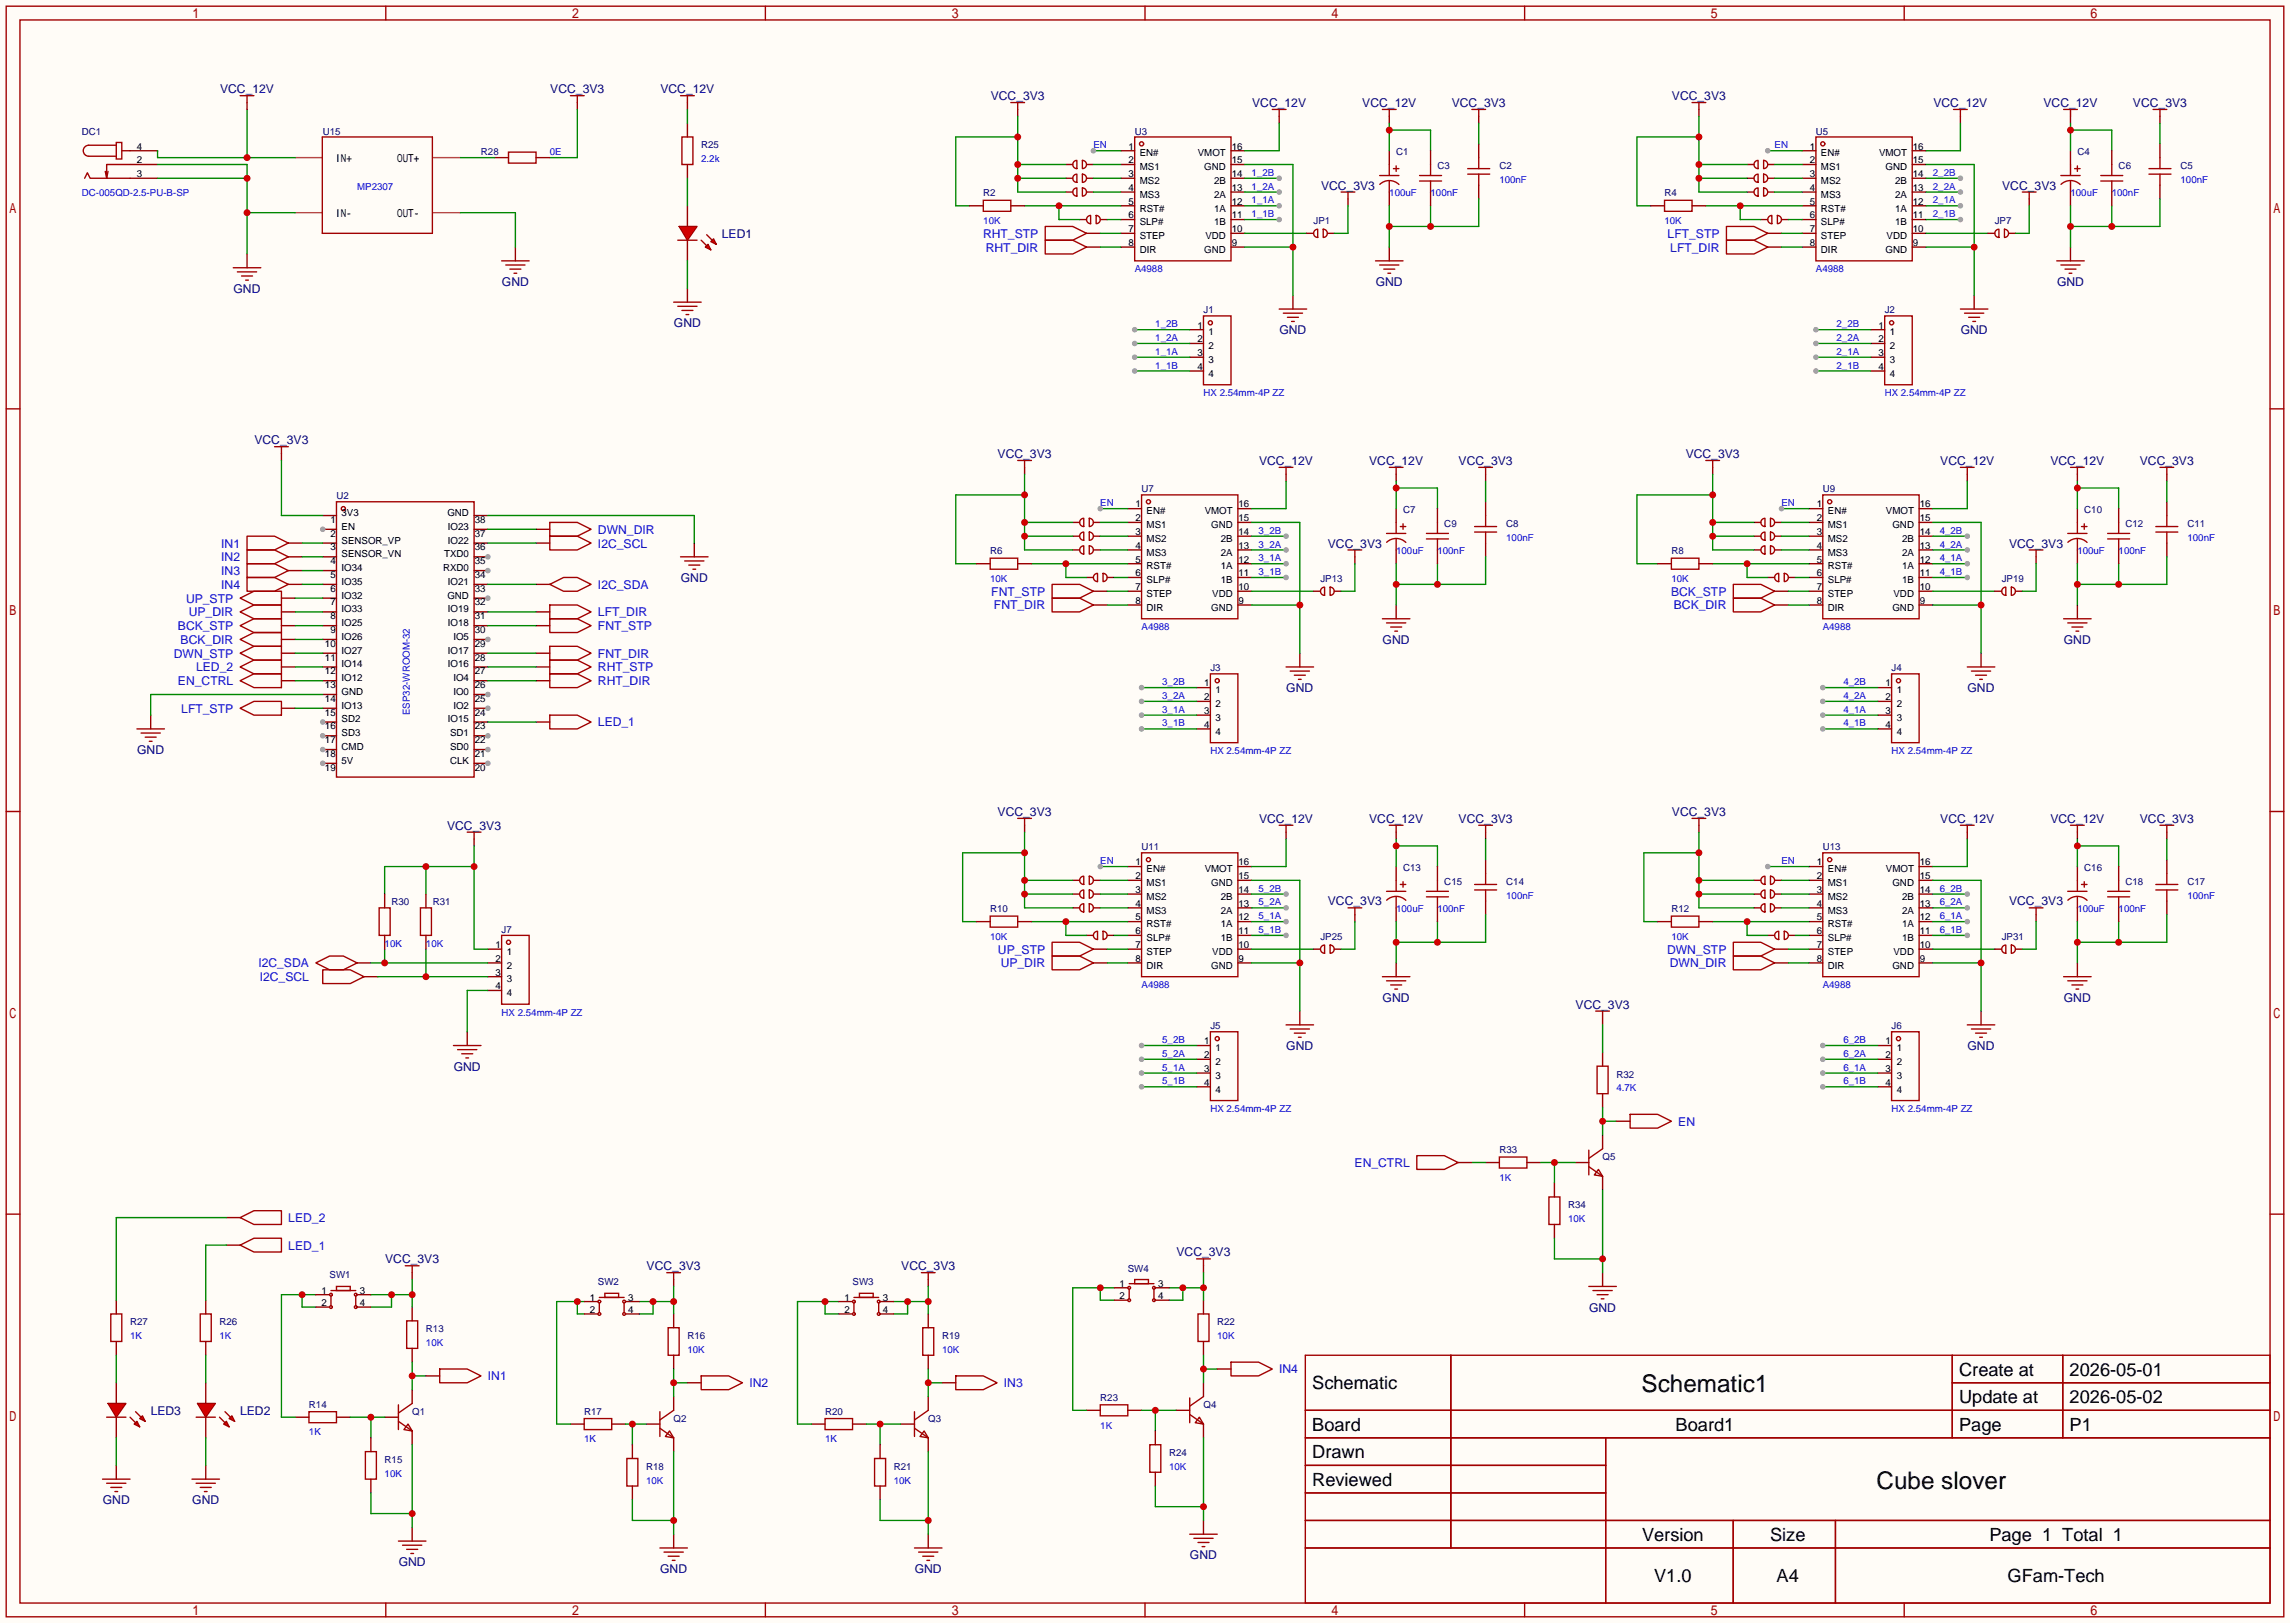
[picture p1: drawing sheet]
<svg xmlns="http://www.w3.org/2000/svg" width="423mm" height="299mm" viewBox="0 0 423 299" stroke-linecap="round" stroke-linejoin="round" font-family="sans-serif">
<defs><g id="words">
<g font-size="4.5">
<text x="303" y="256.9">Schematic1</text>
<text x="346.3" y="274.7">Cube slover</text>
</g>
<g font-size="3.4">
<text x="242.2" y="256.4">Schematic</text>
<text x="361.6" y="253.8">Create at</text>
<text x="382" y="253.8">2026-05-01</text>
<text x="242.2" y="264">Board</text>
<text x="309.3" y="264">Board1</text>
<text x="361.6" y="258.9">Update at</text>
<text x="361.6" y="264">Page</text>
<text x="382" y="258.9">2026-05-02</text>
<text x="382" y="264">P1</text>
<text x="242.2" y="269.1">Drawn</text>
<text x="242.2" y="274.2">Reviewed</text>
<text x="303.1" y="284.3">Version</text>
<text x="326.7" y="284.3">Size</text>
<text x="367.2" y="284.3">Page 1 Total 1</text>
<text x="305.3" y="291.9">V1.0</text>
<text x="327.9" y="291.9">A4</text>
<text x="370.5" y="291.9">GFam-Tech</text>
</g>
<g font-size="2.2" fill="#000080">
<text x="40.6" y="17.2">VCC_12V</text>
<text x="101.6" y="17.2">VCC_3V3</text>
<text x="121.9" y="17.2">VCC_12V</text>
<text x="182.9" y="18.5">VCC_3V3</text>
<text x="231.1" y="19.7">VCC_12V</text>
<text x="251.4" y="19.7">VCC_12V</text>
<text x="267.9" y="19.7">VCC_3V3</text>
<text x="308.6" y="18.5">VCC_3V3</text>
<text x="356.8" y="19.7">VCC_12V</text>
<text x="377.2" y="19.7">VCC_12V</text>
<text x="393.7" y="19.7">VCC_3V3</text>
<text x="243.8" y="35">VCC_3V3</text>
<text x="369.5" y="35">VCC_3V3</text>
<text x="133.2" y="43.9">LED1</text>
<text x="92.6" y="52.8">GND</text>
<text x="253.9" y="52.8">GND</text>
<text x="379.7" y="52.8">GND</text>
<text x="43.1" y="54">GND</text>
<text x="124.4" y="60.4">GND</text>
<text x="236.1" y="61.7">GND</text>
<text x="361.9" y="61.7">GND</text>
<text x="47" y="82">VCC_3V3</text>
<text x="184.1" y="84.5">VCC_3V3</text>
<text x="232.4" y="85.8">VCC_12V</text>
<text x="252.7" y="85.8">VCC_12V</text>
<text x="269.2" y="85.8">VCC_3V3</text>
<text x="311.1" y="84.5">VCC_3V3</text>
<text x="358.1" y="85.8">VCC_12V</text>
<text x="378.4" y="85.8">VCC_12V</text>
<text x="394.9" y="85.8">VCC_3V3</text>
<text x="245.1" y="101">VCC_3V3</text>
<text x="370.8" y="101">VCC_3V3</text>
<text x="125.7" y="107.4">GND</text>
<text x="255.2" y="118.8">GND</text>
<text x="380.9" y="118.8">GND</text>
<text x="237.4" y="127.7">GND</text>
<text x="363.1" y="127.7">GND</text>
<text x="25.3" y="139.1">GND</text>
<text x="82.5" y="153.1">VCC_3V3</text>
<text x="184.1" y="150.6">VCC_3V3</text>
<text x="232.4" y="151.8">VCC_12V</text>
<text x="252.7" y="151.8">VCC_12V</text>
<text x="269.2" y="151.8">VCC_3V3</text>
<text x="308.6" y="150.6">VCC_3V3</text>
<text x="358.1" y="151.8">VCC_12V</text>
<text x="378.4" y="151.8">VCC_12V</text>
<text x="394.9" y="151.8">VCC_3V3</text>
<text x="245.1" y="167.1">VCC_3V3</text>
<text x="370.8" y="167.1">VCC_3V3</text>
<text x="255.2" y="184.8">GND</text>
<text x="380.9" y="184.8">GND</text>
<text x="290.8" y="186.1">VCC_3V3</text>
<text x="83.7" y="197.5">GND</text>
<text x="237.4" y="193.7">GND</text>
<text x="363.1" y="193.7">GND</text>
<text x="71.1" y="233.1">VCC_3V3</text>
<text x="217.1" y="231.8">VCC_3V3</text>
<text x="119.4" y="234.4">VCC_3V3</text>
<text x="166.3" y="234.4">VCC_3V3</text>
<text x="293.3" y="242">GND</text>
<text x="27.8" y="261">LED3</text>
<text x="44.3" y="261">LED2</text>
<text x="19" y="277.6">GND</text>
<text x="35.5" y="277.6">GND</text>
<text x="219.6" y="287.7">GND</text>
<text x="73.6" y="289">GND</text>
<text x="121.8" y="290.3">GND</text>
<text x="168.8" y="290.3">GND</text>
</g>
<g font-size="2.2" fill="#00f">
<text x="181.4" y="43.9">RHT_STP</text>
<text x="181.9" y="46.4">RHT_DIR</text>
<text x="307.8" y="43.9">LFT_STP</text>
<text x="308.3" y="46.4">LFT_DIR</text>
<text x="40.8" y="101">IN1</text>
<text x="110.4" y="98.5">DWN_DIR</text>
<text x="110.4" y="101">I2C_SCL</text>
<text x="40.8" y="103.6">IN2</text>
<text x="40.8" y="106.1">IN3</text>
<text x="34.3" y="111.2">UP_STP</text>
<text x="34.8" y="113.7">UP_DIR</text>
<text x="40.8" y="108.6">IN4</text>
<text x="110.4" y="113.7">LFT_DIR</text>
<text x="110.4" y="108.6">I2C_SDA</text>
<text x="183" y="109.9">FNT_STP</text>
<text x="183.5" y="112.5">FNT_DIR</text>
<text x="308.4" y="109.9">BCK_STP</text>
<text x="308.9" y="112.5">BCK_DIR</text>
<text x="32.8" y="116.3">BCK_STP</text>
<text x="33.3" y="118.8">BCK_DIR</text>
<text x="110.4" y="116.3">FNT_STP</text>
<text x="32.1" y="121.3">DWN_STP</text>
<text x="36.2" y="123.9">LED_2</text>
<text x="110.4" y="121.3">FNT_DIR</text>
<text x="110.4" y="123.9">RHT_STP</text>
<text x="32.8" y="126.4">EN_CTRL</text>
<text x="33.5" y="131.5">LFT_STP</text>
<text x="110.4" y="126.4">RHT_DIR</text>
<text x="110.4" y="134">LED_1</text>
<text x="47.7" y="178.5">I2C_SDA</text>
<text x="184.2" y="176">UP_STP</text>
<text x="184.7" y="178.5">UP_DIR</text>
<text x="307.7" y="176">DWN_STP</text>
<text x="308.2" y="178.5">DWN_DIR</text>
<text x="47.9" y="181">I2C_SCL</text>
<text x="309.8" y="207.7">EN</text>
<text x="250" y="215.3">EN_CTRL</text>
<text x="53.2" y="225.5">LED_2</text>
<text x="53.2" y="230.6">LED_1</text>
<text x="90" y="254.7">IN1</text>
<text x="138.3" y="256">IN2</text>
<text x="185.3" y="256">IN3</text>
<text x="236.1" y="253.4">IN4</text>
</g>
<g font-size="2">
<text x="61.9" y="29.8">IN+</text>
<text x="73.3" y="29.8">OUT+</text>
<text x="61.9" y="40">IN-</text>
<text x="73.3" y="40">OUT-</text>
</g>
<g font-size="1.8" fill="#000080">
<text x="15.1" y="24.8">DC1</text>
<text x="59.6" y="24.8">U15</text>
<text x="88.8" y="28.6">R28</text>
<text x="129.4" y="27.4">R25</text>
<text x="209.4" y="24.8">U3</text>
<text x="257.7" y="28.6">C1</text>
<text x="335.2" y="24.8">U5</text>
<text x="383.4" y="28.6">C4</text>
<text x="265.3" y="31.2">C3</text>
<text x="276.7" y="31.2">C2</text>
<text x="391" y="31.2">C6</text>
<text x="402.5" y="31.2">C5</text>
<text x="181.5" y="36.3">R2</text>
<text x="242.4" y="41.3">JP1</text>
<text x="307.2" y="36.3">R4</text>
<text x="368.2" y="41.3">JP7</text>
<text x="222.1" y="57.8">J1</text>
<text x="347.9" y="57.8">J2</text>
<text x="62.1" y="92.1">U2</text>
<text x="210.7" y="90.9">U7</text>
<text x="259" y="94.7">C7</text>
<text x="336.4" y="90.9">U9</text>
<text x="384.7" y="94.7">C10</text>
<text x="266.6" y="97.2">C9</text>
<text x="278" y="97.2">C8</text>
<text x="392.3" y="97.2">C12</text>
<text x="403.7" y="97.2">C11</text>
<text x="182.8" y="102.3">R6</text>
<text x="243.7" y="107.4">JP13</text>
<text x="308.5" y="102.3">R8</text>
<text x="369.4" y="107.4">JP19</text>
<text x="223.4" y="123.9">J3</text>
<text x="349.1" y="123.9">J4</text>
<text x="210.7" y="156.9">U11</text>
<text x="259" y="160.7">C13</text>
<text x="336.4" y="156.9">U13</text>
<text x="384.7" y="160.7">C16</text>
<text x="72.3" y="167.1">R30</text>
<text x="79.9" y="167.1">R31</text>
<text x="266.6" y="163.3">C15</text>
<text x="278" y="163.3">C14</text>
<text x="392.3" y="163.3">C18</text>
<text x="403.7" y="163.3">C17</text>
<text x="92.6" y="172.1">J7</text>
<text x="182.8" y="168.3">R10</text>
<text x="243.7" y="173.4">JP25</text>
<text x="308.5" y="168.3">R12</text>
<text x="369.4" y="173.4">JP31</text>
<text x="223.4" y="189.9">J5</text>
<text x="349.1" y="189.9">J6</text>
<text x="298.3" y="198.8">R32</text>
<text x="276.7" y="212.8">R33</text>
<text x="295.8" y="214.1">Q5</text>
<text x="289.4" y="222.9">R34</text>
<text x="60.8" y="235.9">SW1</text>
<text x="110.4" y="237.2">SW2</text>
<text x="157.4" y="237.2">SW3</text>
<text x="208.2" y="234.6">SW4</text>
<text x="24" y="244.5">R27</text>
<text x="40.5" y="244.5">R26</text>
<text x="78.6" y="245.8">R13</text>
<text x="224.7" y="244.5">R22</text>
<text x="126.9" y="247.1">R16</text>
<text x="173.9" y="247.1">R19</text>
<text x="57" y="259.8">R14</text>
<text x="76.1" y="261">Q1</text>
<text x="107.8" y="261">R17</text>
<text x="124.3" y="262.3">Q2</text>
<text x="152.3" y="261">R20</text>
<text x="171.3" y="262.3">Q3</text>
<text x="203.1" y="258.5">R23</text>
<text x="222.1" y="259.8">Q4</text>
<text x="71" y="269.9">R15</text>
<text x="215.8" y="268.7">R24</text>
<text x="119.3" y="271.2">R18</text>
<text x="165" y="271.2">R21</text>
</g>
<g font-size="1.8">
<text x="25.3" y="27.6">4</text>
<text x="208.3" y="27.6">1</text>
<text x="210.4" y="28.9">EN#</text>
<text x="221.1" y="28.9">VMOT</text>
<text x="227.3" y="27.6">16</text>
<text x="334" y="27.6">1</text>
<text x="336.1" y="28.9">EN#</text>
<text x="346.8" y="28.9">VMOT</text>
<text x="353.1" y="27.6">16</text>
<text x="25.3" y="30.1">2</text>
<text x="25.3" y="32.7">3</text>
<text x="208.3" y="30.1">2</text>
<text x="208.3" y="32.7">3</text>
<text x="208.3" y="35.2">4</text>
<text x="210.4" y="31.4">MS1</text>
<text x="210.4" y="33.9">MS2</text>
<text x="222.3" y="31.4">GND</text>
<text x="224.1" y="33.9">2B</text>
<text x="227.3" y="35.2">13</text>
<text x="227.3" y="32.7">14</text>
<text x="227.3" y="30.1">15</text>
<text x="334" y="30.1">2</text>
<text x="334" y="32.7">3</text>
<text x="334" y="35.2">4</text>
<text x="336.1" y="31.4">MS1</text>
<text x="336.1" y="33.9">MS2</text>
<text x="348" y="31.4">GND</text>
<text x="349.8" y="33.9">2B</text>
<text x="353.1" y="35.2">13</text>
<text x="353.1" y="32.7">14</text>
<text x="353.1" y="30.1">15</text>
<text x="208.3" y="37.8">5</text>
<text x="208.3" y="40.3">6</text>
<text x="210.4" y="36.5">MS3</text>
<text x="210.4" y="39">RST#</text>
<text x="210.4" y="41.6">SLP#</text>
<text x="224.1" y="41.6">1B</text>
<text x="224.1" y="39">1A</text>
<text x="224.1" y="36.5">2A</text>
<text x="227.3" y="40.3">11</text>
<text x="227.3" y="37.8">12</text>
<text x="334" y="37.8">5</text>
<text x="334" y="40.3">6</text>
<text x="336.1" y="36.5">MS3</text>
<text x="336.1" y="39">RST#</text>
<text x="336.1" y="41.6">SLP#</text>
<text x="349.8" y="41.6">1B</text>
<text x="349.8" y="39">1A</text>
<text x="349.8" y="36.5">2A</text>
<text x="353.1" y="40.3">11</text>
<text x="353.1" y="37.8">12</text>
<text x="208.3" y="42.8">7</text>
<text x="208.3" y="45.4">8</text>
<text x="210.4" y="44.1">STEP</text>
<text x="210.4" y="46.6">DIR</text>
<text x="222.3" y="46.6">GND</text>
<text x="222.5" y="44.1">VDD</text>
<text x="227.3" y="45.4">9</text>
<text x="227.3" y="42.8">10</text>
<text x="334" y="42.8">7</text>
<text x="334" y="45.4">8</text>
<text x="336.1" y="44.1">STEP</text>
<text x="336.1" y="46.6">DIR</text>
<text x="348" y="46.6">GND</text>
<text x="348.2" y="44.1">VDD</text>
<text x="353.1" y="45.4">9</text>
<text x="353.1" y="42.8">10</text>
<text x="221" y="60.6">1</text>
<text x="221" y="63.2">2</text>
<text x="221" y="65.7">3</text>
<text x="223.1" y="61.9">1</text>
<text x="223.1" y="64.4">2</text>
<text x="346.7" y="60.6">1</text>
<text x="346.7" y="63.2">2</text>
<text x="346.7" y="65.7">3</text>
<text x="348.8" y="61.9">1</text>
<text x="348.8" y="64.4">2</text>
<text x="221" y="68.2">4</text>
<text x="223.1" y="67">3</text>
<text x="223.1" y="69.5">4</text>
<text x="346.7" y="68.2">4</text>
<text x="348.8" y="67">3</text>
<text x="348.8" y="69.5">4</text>
<text x="63" y="95.2">3V3</text>
<text x="82.6" y="95.2">GND</text>
<text x="209.6" y="93.6">1</text>
<text x="211.6" y="94.9">EN#</text>
<text x="222.4" y="94.9">VMOT</text>
<text x="228.6" y="93.6">16</text>
<text x="335.3" y="93.6">1</text>
<text x="337.4" y="94.9">EN#</text>
<text x="348.1" y="94.9">VMOT</text>
<text x="354.3" y="93.6">16</text>
<text x="61" y="96.5">1</text>
<text x="61" y="99">2</text>
<text x="61" y="101.6">3</text>
<text x="63" y="97.7">EN</text>
<text x="63" y="100.3">SENSOR_VP</text>
<text x="82.7" y="100.3">IO22</text>
<text x="82.7" y="97.7">IO23</text>
<text x="87.6" y="101.6">36</text>
<text x="87.6" y="99">37</text>
<text x="87.6" y="96.5">38</text>
<text x="209.6" y="96.2">2</text>
<text x="209.6" y="98.7">3</text>
<text x="209.6" y="101.3">4</text>
<text x="211.6" y="97.4">MS1</text>
<text x="211.6" y="100">MS2</text>
<text x="223.5" y="97.4">GND</text>
<text x="225.3" y="100">2B</text>
<text x="228.6" y="101.3">13</text>
<text x="228.6" y="98.7">14</text>
<text x="228.6" y="96.2">15</text>
<text x="335.3" y="96.2">2</text>
<text x="335.3" y="98.7">3</text>
<text x="335.3" y="101.3">4</text>
<text x="337.4" y="97.4">MS1</text>
<text x="337.4" y="100">MS2</text>
<text x="349.3" y="97.4">GND</text>
<text x="351.1" y="100">2B</text>
<text x="354.3" y="101.3">13</text>
<text x="354.3" y="98.7">14</text>
<text x="354.3" y="96.2">15</text>
<text x="61" y="104.1">4</text>
<text x="61" y="106.6">5</text>
<text x="63" y="102.8">SENSOR_VN</text>
<text x="63" y="105.4">IO34</text>
<text x="63" y="107.9">IO35</text>
<text x="81.8" y="105.4">RXD0</text>
<text x="82" y="102.8">TXD0</text>
<text x="82.7" y="107.9">IO21</text>
<text x="87.6" y="106.6">34</text>
<text x="87.6" y="104.1">35</text>
<text x="209.6" y="103.8">5</text>
<text x="209.6" y="106.3">6</text>
<text x="211.6" y="102.5">MS3</text>
<text x="211.6" y="105.1">RST#</text>
<text x="211.6" y="107.6">SLP#</text>
<text x="225.3" y="107.6">1B</text>
<text x="225.3" y="105.1">1A</text>
<text x="225.3" y="102.5">2A</text>
<text x="228.6" y="106.3">11</text>
<text x="228.6" y="103.8">12</text>
<text x="335.3" y="103.8">5</text>
<text x="335.3" y="106.3">6</text>
<text x="337.4" y="102.5">MS3</text>
<text x="337.4" y="105.1">RST#</text>
<text x="337.4" y="107.6">SLP#</text>
<text x="351.1" y="107.6">1B</text>
<text x="351.1" y="105.1">1A</text>
<text x="351.1" y="102.5">2A</text>
<text x="354.3" y="106.3">11</text>
<text x="354.3" y="103.8">12</text>
<text x="61" y="109.2">6</text>
<text x="61" y="111.7">7</text>
<text x="63" y="110.4">IO32</text>
<text x="63" y="113">IO33</text>
<text x="82.6" y="110.4">GND</text>
<text x="82.7" y="113">IO19</text>
<text x="87.6" y="111.7">32</text>
<text x="87.6" y="109.2">33</text>
<text x="209.6" y="108.9">7</text>
<text x="209.6" y="111.4">8</text>
<text x="211.6" y="110.1">STEP</text>
<text x="211.6" y="112.7">DIR</text>
<text x="223.5" y="112.7">GND</text>
<text x="223.7" y="110.1">VDD</text>
<text x="228.6" y="111.4">9</text>
<text x="228.6" y="108.9">10</text>
<text x="335.3" y="108.9">7</text>
<text x="335.3" y="111.4">8</text>
<text x="337.4" y="110.1">STEP</text>
<text x="337.4" y="112.7">DIR</text>
<text x="349.3" y="112.7">GND</text>
<text x="349.5" y="110.1">VDD</text>
<text x="354.3" y="111.4">9</text>
<text x="354.3" y="108.9">10</text>
<text x="60" y="119.3">10</text>
<text x="61" y="114.3">8</text>
<text x="61" y="116.8">9</text>
<text x="63" y="115.5">IO25</text>
<text x="63" y="118.1">IO26</text>
<text x="82.7" y="115.5">IO18</text>
<text x="83.7" y="118.1">IO5</text>
<text x="87.6" y="119.3">29</text>
<text x="87.6" y="116.8">30</text>
<text x="87.6" y="114.3">31</text>
<text x="60" y="121.9">11</text>
<text x="60" y="124.4">12</text>
<text x="63" y="120.6">IO27</text>
<text x="63" y="123.1">IO14</text>
<text x="63" y="125.7">IO12</text>
<text x="82.7" y="123.1">IO16</text>
<text x="82.7" y="120.6">IO17</text>
<text x="83.7" y="125.7">IO4</text>
<text x="87.6" y="124.4">27</text>
<text x="87.6" y="121.9">28</text>
<text x="60" y="127">13</text>
<text x="60" y="129.5">14</text>
<text x="63" y="128.2">GND</text>
<text x="63" y="130.8">IO13</text>
<text x="83.7" y="130.8">IO2</text>
<text x="83.7" y="128.2">IO0</text>
<text x="87.6" y="129.5">25</text>
<text x="87.6" y="127">26</text>
<text x="222.3" y="126.7">1</text>
<text x="222.3" y="129.2">2</text>
<text x="222.3" y="131.7">3</text>
<text x="224.3" y="127.9">1</text>
<text x="224.3" y="130.5">2</text>
<text x="348" y="126.7">1</text>
<text x="348" y="129.2">2</text>
<text x="348" y="131.7">3</text>
<text x="350.1" y="127.9">1</text>
<text x="350.1" y="130.5">2</text>
<text x="60" y="132">15</text>
<text x="60" y="134.6">16</text>
<text x="60" y="137.1">17</text>
<text x="63" y="133.3">SD2</text>
<text x="63" y="135.8">SD3</text>
<text x="82.7" y="133.3">IO15</text>
<text x="83.1" y="135.8">SD1</text>
<text x="87.6" y="137.1">22</text>
<text x="87.6" y="134.6">23</text>
<text x="87.6" y="132">24</text>
<text x="222.3" y="134.3">4</text>
<text x="224.3" y="133">3</text>
<text x="224.3" y="135.5">4</text>
<text x="348" y="134.3">4</text>
<text x="350.1" y="133">3</text>
<text x="350.1" y="135.5">4</text>
<text x="60" y="139.7">18</text>
<text x="60" y="142.2">19</text>
<text x="63" y="138.4">CMD</text>
<text x="63" y="140.9">5V</text>
<text x="83.1" y="140.9">CLK</text>
<text x="83.1" y="138.4">SD0</text>
<text x="87.6" y="142.2">20</text>
<text x="87.6" y="139.7">21</text>
<text x="209.6" y="159.7">1</text>
<text x="211.6" y="160.9">EN#</text>
<text x="222.4" y="160.9">VMOT</text>
<text x="228.6" y="159.7">16</text>
<text x="335.3" y="159.7">1</text>
<text x="337.4" y="160.9">EN#</text>
<text x="348.1" y="160.9">VMOT</text>
<text x="354.3" y="159.7">16</text>
<text x="209.6" y="162.2">2</text>
<text x="209.6" y="164.8">3</text>
<text x="209.6" y="167.3">4</text>
<text x="211.6" y="163.5">MS1</text>
<text x="211.6" y="166">MS2</text>
<text x="223.5" y="163.5">GND</text>
<text x="225.3" y="166">2B</text>
<text x="228.6" y="167.3">13</text>
<text x="228.6" y="164.8">14</text>
<text x="228.6" y="162.2">15</text>
<text x="335.3" y="162.2">2</text>
<text x="335.3" y="164.8">3</text>
<text x="335.3" y="167.3">4</text>
<text x="337.4" y="163.5">MS1</text>
<text x="337.4" y="166">MS2</text>
<text x="349.3" y="163.5">GND</text>
<text x="351.1" y="166">2B</text>
<text x="354.3" y="167.3">13</text>
<text x="354.3" y="164.8">14</text>
<text x="354.3" y="162.2">15</text>
<text x="209.6" y="169.8">5</text>
<text x="209.6" y="172.4">6</text>
<text x="211.6" y="168.6">MS3</text>
<text x="211.6" y="171.1">RST#</text>
<text x="211.6" y="173.6">SLP#</text>
<text x="225.3" y="173.6">1B</text>
<text x="225.3" y="171.1">1A</text>
<text x="225.3" y="168.6">2A</text>
<text x="228.6" y="172.4">11</text>
<text x="228.6" y="169.8">12</text>
<text x="335.3" y="169.8">5</text>
<text x="335.3" y="172.4">6</text>
<text x="337.4" y="168.6">MS3</text>
<text x="337.4" y="171.1">RST#</text>
<text x="337.4" y="173.6">SLP#</text>
<text x="351.1" y="173.6">1B</text>
<text x="351.1" y="171.1">1A</text>
<text x="351.1" y="168.6">2A</text>
<text x="354.3" y="172.4">11</text>
<text x="354.3" y="169.8">12</text>
<text x="91.5" y="174.9">1</text>
<text x="91.5" y="177.5">2</text>
<text x="91.5" y="180">3</text>
<text x="93.5" y="176.2">1</text>
<text x="93.5" y="178.7">2</text>
<text x="209.6" y="174.9">7</text>
<text x="209.6" y="177.5">8</text>
<text x="211.6" y="176.2">STEP</text>
<text x="211.6" y="178.7">DIR</text>
<text x="223.5" y="178.7">GND</text>
<text x="223.7" y="176.2">VDD</text>
<text x="228.6" y="177.5">9</text>
<text x="228.6" y="174.9">10</text>
<text x="335.3" y="174.9">7</text>
<text x="335.3" y="177.5">8</text>
<text x="337.4" y="176.2">STEP</text>
<text x="337.4" y="178.7">DIR</text>
<text x="349.3" y="178.7">GND</text>
<text x="349.5" y="176.2">VDD</text>
<text x="354.3" y="177.5">9</text>
<text x="354.3" y="174.9">10</text>
<text x="91.5" y="182.5">4</text>
<text x="93.5" y="181.3">3</text>
<text x="93.5" y="183.8">4</text>
<text x="222.3" y="192.7">1</text>
<text x="222.3" y="195.2">2</text>
<text x="222.3" y="197.8">3</text>
<text x="224.3" y="194">1</text>
<text x="224.3" y="196.5">2</text>
<text x="348" y="192.7">1</text>
<text x="348" y="195.2">2</text>
<text x="348" y="197.8">3</text>
<text x="350.1" y="194">1</text>
<text x="350.1" y="196.5">2</text>
<text x="222.3" y="200.3">4</text>
<text x="224.3" y="199">3</text>
<text x="224.3" y="201.6">4</text>
<text x="348" y="200.3">4</text>
<text x="350.1" y="199">3</text>
<text x="350.1" y="201.6">4</text>
<text x="59.3" y="238.7">1</text>
<text x="66.4" y="238.7">3</text>
<text x="108.9" y="240">1</text>
<text x="116" y="240">3</text>
<text x="155.8" y="240">1</text>
<text x="162.9" y="240">3</text>
<text x="206.6" y="239.7">2</text>
<text x="206.6" y="237.4">1</text>
<text x="213.7" y="239.7">4</text>
<text x="213.7" y="237.4">3</text>
<text x="59.3" y="241">2</text>
<text x="66.4" y="241">4</text>
<text x="108.9" y="242.2">2</text>
<text x="116" y="242.2">4</text>
<text x="155.8" y="242.2">2</text>
<text x="162.9" y="242.2">4</text>
</g>
<g font-size="1.8" fill="#00f">
<text x="101.5" y="28.6">0E</text>
<text x="129.4" y="29.9">2.2k</text>
<text x="201.8" y="27.4">EN</text>
<text x="327.5" y="27.4">EN</text>
<text x="65.9" y="35">MP2307</text>
<text x="231" y="32.4">1_2B</text>
<text x="231" y="35">1_2A</text>
<text x="276.7" y="33.7">100nF</text>
<text x="356.7" y="32.4">2_2B</text>
<text x="356.7" y="35">2_2A</text>
<text x="402.5" y="33.7">100nF</text>
<text x="15.1" y="36.3">DC-005QD-2.5-PU-B-SP</text>
<text x="181.5" y="41.3">10K</text>
<text x="231" y="37.5">1_1A</text>
<text x="231" y="40.1">1_1B</text>
<text x="256.4" y="36.3">100uF</text>
<text x="264" y="36.3">100nF</text>
<text x="307.2" y="41.3">10K</text>
<text x="356.7" y="37.5">2_1A</text>
<text x="356.7" y="40.1">2_1B</text>
<text x="382.1" y="36.3">100uF</text>
<text x="389.8" y="36.3">100nF</text>
<text x="209.4" y="50.2">A4988</text>
<text x="335.2" y="50.2">A4988</text>
<text x="213.2" y="60.4">1_2B</text>
<text x="213.2" y="62.9">1_2A</text>
<text x="213.2" y="65.5">1_1A</text>
<text x="339" y="60.4">2_2B</text>
<text x="339" y="62.9">2_2A</text>
<text x="339" y="65.5">2_1A</text>
<text x="213.2" y="68">1_1B</text>
<text x="339" y="68">2_1B</text>
<text x="222.1" y="73.1">HX 2.54mm-4P ZZ</text>
<text x="347.9" y="73.1">HX 2.54mm-4P ZZ</text>
<text x="203.1" y="93.4">EN</text>
<text x="328.8" y="93.4">EN</text>
<text x="232.3" y="98.5">3_2B</text>
<text x="232.3" y="101">3_2A</text>
<text x="278" y="99.8">100nF</text>
<text x="358" y="98.5">4_2B</text>
<text x="358" y="101">4_2A</text>
<text x="403.7" y="99.8">100nF</text>
<text x="182.8" y="107.4">10K</text>
<text x="232.3" y="103.6">3_1A</text>
<text x="232.3" y="106.1">3_1B</text>
<text x="257.7" y="102.3">100uF</text>
<text x="265.3" y="102.3">100nF</text>
<text x="308.5" y="107.4">10K</text>
<text x="358" y="103.6">4_1A</text>
<text x="358" y="106.1">4_1B</text>
<text x="383.4" y="102.3">100uF</text>
<text x="391" y="102.3">100nF</text>
<text x="210.7" y="116.3">A4988</text>
<text x="336.4" y="116.3">A4988</text>
<text x="75.6" y="132" transform="rotate(-90 75.6 132)">ESP32-WROOM-32</text>
<text x="214.5" y="126.4">3_2B</text>
<text x="214.5" y="129">3_2A</text>
<text x="214.5" y="131.5">3_1A</text>
<text x="340.2" y="126.4">4_2B</text>
<text x="340.2" y="129">4_2A</text>
<text x="340.2" y="131.5">4_1A</text>
<text x="214.5" y="134">3_1B</text>
<text x="340.2" y="134">4_1B</text>
<text x="223.4" y="139.1">HX 2.54mm-4P ZZ</text>
<text x="349.1" y="139.1">HX 2.54mm-4P ZZ</text>
<text x="203.1" y="159.4">EN</text>
<text x="328.8" y="159.4">EN</text>
<text x="232.3" y="164.5">5_2B</text>
<text x="232.3" y="167.1">5_2A</text>
<text x="278" y="165.8">100nF</text>
<text x="358" y="164.5">6_2B</text>
<text x="358" y="167.1">6_2A</text>
<text x="403.7" y="165.8">100nF</text>
<text x="182.8" y="173.4">10K</text>
<text x="232.3" y="169.6">5_1A</text>
<text x="232.3" y="172.1">5_1B</text>
<text x="257.7" y="168.3">100uF</text>
<text x="265.3" y="168.3">100nF</text>
<text x="308.5" y="173.4">10K</text>
<text x="358" y="169.6">6_1A</text>
<text x="358" y="172.1">6_1B</text>
<text x="383.4" y="168.3">100uF</text>
<text x="391" y="168.3">100nF</text>
<text x="71" y="174.7">10K</text>
<text x="78.6" y="174.7">10K</text>
<text x="210.7" y="182.3">A4988</text>
<text x="336.4" y="182.3">A4988</text>
<text x="92.6" y="187.4">HX 2.54mm-4P ZZ</text>
<text x="214.5" y="192.5">5_2B</text>
<text x="214.5" y="195">5_2A</text>
<text x="214.5" y="197.5">5_1A</text>
<text x="340.2" y="192.5">6_2B</text>
<text x="340.2" y="195">6_2A</text>
<text x="340.2" y="197.5">6_1A</text>
<text x="214.5" y="200.1">5_1B</text>
<text x="298.3" y="201.4">4.7K</text>
<text x="340.2" y="200.1">6_1B</text>
<text x="223.4" y="205.2">HX 2.54mm-4P ZZ</text>
<text x="349.1" y="205.2">HX 2.54mm-4P ZZ</text>
<text x="276.7" y="217.9">1K</text>
<text x="289.4" y="225.5">10K</text>
<text x="24" y="247.1">1K</text>
<text x="40.5" y="247.1">1K</text>
<text x="78.6" y="248.3">10K</text>
<text x="126.9" y="249.6">10K</text>
<text x="173.9" y="249.6">10K</text>
<text x="224.7" y="247.1">10K</text>
<text x="203.1" y="263.6">1K</text>
<text x="57" y="264.9">1K</text>
<text x="107.8" y="266.1">1K</text>
<text x="152.3" y="266.1">1K</text>
<text x="71" y="272.5">10K</text>
<text x="119.3" y="273.7">10K</text>
<text x="165" y="273.7">10K</text>
<text x="215.8" y="271.2">10K</text>
</g>
</g></defs>
<path d="M0 0h422.7v299.5h-422.7z" fill="#fffcf7"/>
<g fill="none" stroke="#a10000" stroke-width=".25">
<path d="M1.1 1.1h420.4v297.2h-420.4zM3.7 3.7h415.3v292.1h-415.3zM71.2 1.1v2.6M141.3 1.1v2.6M211.3 1.1v2.6M281.4 1.1v2.6M351.5 1.1v2.6M1.1 75.4h2.6M419 75.4h2.5M62.1 92.6h25.4v50.8h-25.4zM1.1 149.7h2.6M419 149.7h2.5"/>
<path d="M1.1 224h2.6M419 224h2.5M240.9 250.1h178.1v45.7h-178.1zM267.8 250.1v35.5M360.3 250.1v15.2M360.3 255.1h58.7M380.7 250.1v15.2M240.9 260.2h178.1M240.9 265.3h178.1M240.9 270.4h55.5M240.9 275.5h55.5M296.4 265.3v30.5"/>
<path d="M71.2 295.8v2.5M141.3 295.8v2.5M211.3 295.8v2.5M240.9 280.5h178.1M240.9 285.6h178.1M281.4 295.8v2.5M319.9 280.5v15.3M338.8 280.5v15.3M351.5 295.8v2.5"/>
<circle cx="63.4" cy="93.9" r=".38"/>
</g>
<path d="M59.6 95.1h2.5M59.6 97.7h2.5" fill="none" stroke="#870000" stroke-width=".25"/>
<circle cx="59.6" cy="97.7" r=".51" fill="#999"/>
<g fill="none" stroke="#870000" stroke-width=".25">
<path d="M59.6 100.2h2.5M59.6 102.7h2.5M59.6 105.3h2.5M59.6 107.8h2.5M59.6 110.4h2.5M59.6 112.9h2.5M59.6 115.4h2.5M59.6 118h2.5M59.6 120.5h2.5M59.6 123.1h2.5M59.6 125.6h2.5M59.6 128.1h2.5"/>
<path d="M59.6 130.7h2.5M59.6 133.2h2.5"/>
</g>
<circle cx="59.6" cy="133.2" r=".51" fill="#999"/>
<path d="M59.6 135.8h2.5" fill="none" stroke="#870000" stroke-width=".25"/>
<circle cx="59.6" cy="135.8" r=".51" fill="#999"/>
<path d="M59.6 138.3h2.5" fill="none" stroke="#870000" stroke-width=".25"/>
<circle cx="59.6" cy="138.3" r=".51" fill="#999"/>
<path d="M59.6 140.8h2.5" fill="none" stroke="#870000" stroke-width=".25"/>
<circle cx="59.6" cy="140.8" r=".51" fill="#999"/>
<path d="M87.5 140.8h2.5" fill="none" stroke="#870000" stroke-width=".25"/>
<circle cx="90" cy="140.8" r=".51" fill="#999"/>
<path d="M87.5 138.3h2.5" fill="none" stroke="#870000" stroke-width=".25"/>
<circle cx="90" cy="138.3" r=".51" fill="#999"/>
<path d="M87.5 135.8h2.5" fill="none" stroke="#870000" stroke-width=".25"/>
<circle cx="90" cy="135.8" r=".51" fill="#999"/>
<path d="M87.5 133.2h2.5M87.5 130.7h2.5" fill="none" stroke="#870000" stroke-width=".25"/>
<circle cx="90" cy="130.7" r=".51" fill="#999"/>
<path d="M87.5 128.1h2.5" fill="none" stroke="#870000" stroke-width=".25"/>
<circle cx="90" cy="128.1" r=".51" fill="#999"/>
<path d="M87.5 118h2.5M87.5 125.6h2.5M87.5 123.1h2.5M87.5 120.5h2.5" fill="none" stroke="#870000" stroke-width=".25"/>
<circle cx="90" cy="118" r=".51" fill="#999"/>
<path d="M87.5 115.4h2.5M87.5 112.9h2.5M87.5 110.4h2.5" fill="none" stroke="#870000" stroke-width=".25"/>
<circle cx="90" cy="110.4" r=".51" fill="#999"/>
<path d="M87.5 107.8h2.5M87.5 105.3h2.5" fill="none" stroke="#870000" stroke-width=".25"/>
<circle cx="90" cy="105.3" r=".51" fill="#999"/>
<path d="M87.5 102.7h2.5" fill="none" stroke="#870000" stroke-width=".25"/>
<circle cx="90" cy="102.7" r=".51" fill="#999"/>
<g fill="none" stroke="#870000" stroke-width=".25">
<path d="M206.9 27.8h2.5M206.9 30.4h2.5M206.9 32.9h2.5M206.9 35.4h2.5M206.9 38h2.5M227.2 27.8h2.5M227.2 30.4h2.5M227.2 32.9h2.5M227.2 35.4h2.5M227.2 38h2.5M236.1 21.5v1.2M248.8 36.7v1.3"/>
<path d="M206.9 40.5h2.5M206.9 43.1h2.5M206.9 45.6h2.5M227.2 40.5h2.5M227.2 43.1h2.5M227.2 45.6h2.5M238.6 54.5v2.5M87.5 97.7h2.5M87.5 95.1h2.5M87.5 100.2h2.5"/>
</g>
<g fill="none" stroke="#a10000" stroke-width=".25">
<path d="M209.4 25.3h17.8v22.8h-17.8zM234.8 20.2h2.6M236.1 20.2v1.3M247.5 35.4h2.6M248.8 35.4v1.3M236.1 57h5.1M236.9 57.8h3.5M237.6 58.5h2M238.4 59.3h.5"/>
<circle cx="210.7" cy="26.5" r=".38"/>
</g>
<path d="M229.7 30.4h8.9v24.1M236.1 22.7v5.1h-6.4M229.7 43.1h11.5M229.7 45.6h8.9" fill="none" stroke="#008700" stroke-width=".25"/>
<circle cx="238.6" cy="45.6" r=".63" fill="#c00"/>
<path d="M256.4 27.8v2.6M256.4 35.4v2.6M272.9 26.5v2.6M272.9 34.2v2.5M241.2 43.1h1.2M245 43.1h1.3M256.4 45.6v2.5" fill="none" stroke="#870000" stroke-width=".25"/>
<g fill="none" stroke="#a10000" stroke-width=".25">
<path d="M254.6 32.4h3.6M254.7 34a2.54 2.54 0 0 1 3.5 0M256.4 30.4v2M256.4 33.4v2M257.2 31.1h1M257.7 30.6v1M270.9 31.1h4.1M270.9 32.1h4.1M272.9 29.1v2M272.9 32.1v2.1M242.6 42.6l.6-.3v1.5a.76 .76 0 0 1-.7-.4 .76 .76 0 0 1 .1-.8zM244.2 42.3a.76 .76 0 0 1 .8 .8 .76 .76 0 0 1-.8 .7z"/>
<path d="M253.9 48.1h5.1M254.6 48.9h3.6M255.4 49.7h2M256.2 50.4h.5"/>
</g>
<path d="M248.8 38v5.1h-2.5M256.4 38v7.6M264 38v3.8M272.9 36.7v5.1h-16.5" fill="none" stroke="#008700" stroke-width=".25"/>
<g fill="#c00">
<circle cx="256.4" cy="41.8" r=".63"/>
<circle cx="264" cy="41.8" r=".63"/>
</g>
<path d="M256.4 21.5v1.2" fill="none" stroke="#870000" stroke-width=".25"/>
<path d="M255.1 20.2h2.6M256.4 20.2v1.3" fill="none" stroke="#a10000" stroke-width=".25"/>
<path d="M256.4 22.7v5.1M256.4 24h7.6v3.8" fill="none" stroke="#008700" stroke-width=".25"/>
<circle cx="256.4" cy="24" r=".63" fill="#c00"/>
<path d="M187.8 20.2v1.3M196.7 30.4h1.3M196.7 32.9h1.3M196.7 35.4h1.3M200.5 30.4h1.3M200.5 32.9h1.3M200.5 35.4h1.3M272.9 21.5v1.2" fill="none" stroke="#870000" stroke-width=".25"/>
<path d="M186.6 18.9h2.5M187.8 18.9v1.3M198.2 29.9l.6-.3v1.5a.76 .76 0 0 1-.7-.4 .76 .76 0 0 1 .1-.8zM198.2 32.4l.6-.3v1.6a.76 .76 0 0 1-.7-.5 .76 .76 0 0 1 .1-.8zM198.2 34.9l.6-.2v1.5a.76 .76 0 0 1-.7-.5 .76 .76 0 0 1 .1-.8zM199.8 29.6a.76 .76 0 0 1 .7 .8 .76 .76 0 0 1-.7 .7zM199.8 32.1a.76 .76 0 0 1 .7 .8 .76 .76 0 0 1-.7 .8zM199.8 34.7a.76 .76 0 0 1 .7 .7 .76 .76 0 0 1-.7 .8zM271.7 20.2h2.5M272.9 20.2v1.3" fill="none" stroke="#a10000" stroke-width=".25"/>
<path d="M201.8 35.4h5.1M201.8 32.9h5.1M201.8 30.4h5.1M201.8 27.8h5.1M272.9 22.7v3.8" fill="none" stroke="#008700" stroke-width=".25"/>
<circle cx="201.8" cy="27.8" r=".51" fill="#999"/>
<path d="M199.3 40.5h1.2M203.1 40.5h1.2" fill="none" stroke="#870000" stroke-width=".25"/>
<path d="M202.3 39.8a.76 .76 0 0 1 .8 .7 .76 .76 0 0 1-.8 .8zM200.7 40l.6-.2v1.5a.76 .76 0 0 1-.7-.5 .76 .76 0 0 1 .1-.8z" fill="none" stroke="#a10000" stroke-width=".25"/>
<path d="M189.1 38h17.8M195.5 38v2.5h3.8M204.3 40.5h2.6" fill="none" stroke="#008700" stroke-width=".25"/>
<circle cx="195.5" cy="38" r=".63" fill="#c00"/>
<path d="M187.8 21.5v13.9h8.9M187.8 32.9h8.9M187.8 30.4h8.9M187.8 25.3h-11.4v12.7h2.5" fill="none" stroke="#008700" stroke-width=".25"/>
<g fill="#c00">
<circle cx="187.8" cy="32.9" r=".63"/>
<circle cx="187.8" cy="30.4" r=".63"/>
<circle cx="187.8" cy="25.3" r=".63"/>
</g>
<path d="M200.5 43.1h2.6M200.5 45.6h2.6M219.6 60.8h2.5M219.6 63.4h2.5M219.6 65.9h2.5M219.6 68.5h2.5" fill="none" stroke="#870000" stroke-width=".25"/>
<g fill="none" stroke="#a10000" stroke-width=".25">
<path d="M192.9 41.8h5.1l2.5 1.3-2.5 1.2h-5.1zM192.9 44.3h5.1l2.5 1.3-2.5 1.3h-5.1zM222.1 58.3h5.1v12.7h-5.1z"/>
<circle cx="223.4" cy="59.6" r=".38"/>
</g>
<path d="M229.7 32.9h6.4M203.1 43.1h3.8M203.1 45.6h3.8" fill="none" stroke="#008700" stroke-width=".25"/>
<circle cx="236.1" cy="32.9" r=".51" fill="#999"/>
<path d="M229.7 35.4h6.4" fill="none" stroke="#008700" stroke-width=".25"/>
<circle cx="236.1" cy="35.4" r=".51" fill="#999"/>
<path d="M229.7 38h6.4" fill="none" stroke="#008700" stroke-width=".25"/>
<circle cx="236.1" cy="38" r=".51" fill="#999"/>
<path d="M229.7 40.5h6.4" fill="none" stroke="#008700" stroke-width=".25"/>
<circle cx="236.1" cy="40.5" r=".51" fill="#999"/>
<path d="M209.4 60.8h10.2" fill="none" stroke="#008700" stroke-width=".25"/>
<circle cx="209.4" cy="60.8" r=".51" fill="#999"/>
<path d="M209.4 63.4h10.2" fill="none" stroke="#008700" stroke-width=".25"/>
<circle cx="209.4" cy="63.4" r=".51" fill="#999"/>
<path d="M209.4 65.9h10.2" fill="none" stroke="#008700" stroke-width=".25"/>
<circle cx="209.4" cy="65.9" r=".51" fill="#999"/>
<path d="M209.4 68.5h10.2" fill="none" stroke="#008700" stroke-width=".25"/>
<circle cx="209.4" cy="68.5" r=".51" fill="#999"/>
<g fill="none" stroke="#a10000" stroke-width=".25">
<path d="M181.5 37h5.1v2h-5.1zM262 33.4h4.1M262 32.4h4.1M264 30.4v2M264 33.4v2M335.2 25.3h17.7v22.8h-17.7zM360.6 20.2h2.5M361.8 20.2v1.3M373.3 35.4h2.5M374.5 35.4v1.3M361.8 57h5.1M362.6 57.8h3.5"/>
<path d="M363.3 58.5h2.1M364.1 59.3h.5"/>
<circle cx="336.4" cy="26.5" r=".38"/>
</g>
<g fill="none" stroke="#870000" stroke-width=".25">
<path d="M178.9 38h2.6M186.6 38h2.5M264 27.8v2.6M264 35.4v2.6M332.6 38h2.6M332.6 27.8h2.6M332.6 30.4h2.6M332.6 32.9h2.6M332.6 35.4h2.6M352.9 38h2.6M352.9 27.8h2.6M352.9 30.4h2.6"/>
<path d="M352.9 32.9h2.6M352.9 35.4h2.6M361.8 21.5v1.2M374.5 36.7v1.3M332.6 40.5h2.6M332.6 43.1h2.6M332.6 45.6h2.6M352.9 40.5h2.6M352.9 43.1h2.6M352.9 45.6h2.6M364.4 54.5v2.5"/>
</g>
<path d="M355.5 30.4h8.9v24.1M361.8 22.7v5.1h-6.3M355.5 43.1h11.4M355.5 45.6h8.9" fill="none" stroke="#008700" stroke-width=".25"/>
<circle cx="364.4" cy="45.6" r=".63" fill="#c00"/>
<path d="M382.1 27.8v2.6M382.1 35.4v2.6M398.7 26.5v2.6M398.7 34.2v2.5M366.9 43.1h1.3M370.7 43.1h1.3M382.1 45.6v2.5" fill="none" stroke="#870000" stroke-width=".25"/>
<g fill="none" stroke="#a10000" stroke-width=".25">
<path d="M380.4 32.4h3.5M380.4 34a2.54 2.54 0 0 1 3.5 0M382.1 30.4v2M382.1 33.4v2M382.9 31.1h1M383.4 30.6v1M396.6 31.1h4.1M396.6 32.1h4.1M398.7 29.1v2M398.7 32.1v2.1M368.4 42.6l.5-.3v1.5a.76 .76 0 0 1-.7-.4 .76 .76 0 0 1 .2-.8zM370 42.3a.76 .76 0 0 1 .7 .8 .76 .76 0 0 1-.7 .7z"/>
<path d="M379.6 48.1h5.1M380.4 48.9h3.5M381.1 49.7h2.1M381.9 50.4h.5"/>
</g>
<path d="M374.5 38v5.1h-2.5M382.1 38v7.6M389.8 38v3.8M398.7 36.7v5.1h-16.6" fill="none" stroke="#008700" stroke-width=".25"/>
<g fill="#c00">
<circle cx="382.1" cy="41.8" r=".63"/>
<circle cx="389.8" cy="41.8" r=".63"/>
</g>
<path d="M382.1 21.5v1.2" fill="none" stroke="#870000" stroke-width=".25"/>
<path d="M380.9 20.2h2.5M382.1 20.2v1.3" fill="none" stroke="#a10000" stroke-width=".25"/>
<path d="M382.1 22.7v5.1M382.1 24h7.7v3.8" fill="none" stroke="#008700" stroke-width=".25"/>
<circle cx="382.1" cy="24" r=".63" fill="#c00"/>
<path d="M313.6 20.2v1.3M322.5 30.4h1.2M322.5 32.9h1.2M322.5 35.4h1.2M326.3 30.4h1.2M326.3 32.9h1.2M326.3 35.4h1.2M398.7 21.5v1.2" fill="none" stroke="#870000" stroke-width=".25"/>
<path d="M312.3 18.9h2.5M313.6 18.9v1.3M323.9 29.9l.6-.3v1.5a.76 .76 0 0 1-.7-.4 .76 .76 0 0 1 .1-.8zM323.9 32.4l.6-.3v1.6a.76 .76 0 0 1-.7-.5 .76 .76 0 0 1 .1-.8zM323.9 34.9l.6-.2v1.5a.76 .76 0 0 1-.7-.5 .76 .76 0 0 1 .1-.8zM325.5 29.6a.76 .76 0 0 1 .8 .8 .76 .76 0 0 1-.8 .7zM325.5 32.1a.76 .76 0 0 1 .8 .8 .76 .76 0 0 1-.8 .8zM325.5 34.7a.76 .76 0 0 1 .8 .7 .76 .76 0 0 1-.8 .8zM397.4 20.2h2.5M398.7 20.2v1.3" fill="none" stroke="#a10000" stroke-width=".25"/>
<path d="M326.3 27.8h6.3M327.5 35.4h5.1M327.5 32.9h5.1M327.5 30.4h5.1M398.7 22.7v3.8" fill="none" stroke="#008700" stroke-width=".25"/>
<circle cx="326.3" cy="27.8" r=".51" fill="#999"/>
<path d="M325 40.5h1.3M328.8 40.5h1.3" fill="none" stroke="#870000" stroke-width=".25"/>
<path d="M328 39.8a.76 .76 0 0 1 .8 .7 .76 .76 0 0 1-.8 .8zM326.4 40l.6-.2v1.5a.76 .76 0 0 1-.7-.5 .76 .76 0 0 1 .1-.8z" fill="none" stroke="#a10000" stroke-width=".25"/>
<path d="M314.8 38h17.8M321.2 38v2.5h3.8M330.1 40.5h2.5" fill="none" stroke="#008700" stroke-width=".25"/>
<circle cx="321.2" cy="38" r=".63" fill="#c00"/>
<path d="M313.6 21.5v13.9h8.9M313.6 32.9h8.9M313.6 30.4h8.9M313.6 25.3h-11.5v12.7h2.6" fill="none" stroke="#008700" stroke-width=".25"/>
<g fill="#c00">
<circle cx="313.6" cy="32.9" r=".63"/>
<circle cx="313.6" cy="30.4" r=".63"/>
<circle cx="313.6" cy="25.3" r=".63"/>
</g>
<path d="M326.3 43.1h2.5M326.3 45.6h2.5M345.3 60.8h2.6M345.3 63.4h2.6M345.3 65.9h2.6M345.3 68.5h2.6" fill="none" stroke="#870000" stroke-width=".25"/>
<g fill="none" stroke="#a10000" stroke-width=".25">
<path d="M318.6 41.8h5.1l2.6 1.3-2.6 1.2h-5.1zM318.6 44.3h5.1l2.6 1.3-2.6 1.3h-5.1zM347.9 58.3h5v12.7h-5z"/>
<circle cx="349.1" cy="59.6" r=".38"/>
</g>
<path d="M355.5 32.9h6.3M328.8 43.1h3.8M328.8 45.6h3.8" fill="none" stroke="#008700" stroke-width=".25"/>
<circle cx="361.8" cy="32.9" r=".51" fill="#999"/>
<path d="M355.5 35.4h6.3" fill="none" stroke="#008700" stroke-width=".25"/>
<circle cx="361.8" cy="35.4" r=".51" fill="#999"/>
<path d="M355.5 38h6.3" fill="none" stroke="#008700" stroke-width=".25"/>
<circle cx="361.8" cy="38" r=".51" fill="#999"/>
<path d="M355.5 40.5h6.3" fill="none" stroke="#008700" stroke-width=".25"/>
<circle cx="361.8" cy="40.5" r=".51" fill="#999"/>
<path d="M335.2 60.8h10.1" fill="none" stroke="#008700" stroke-width=".25"/>
<circle cx="335.2" cy="60.8" r=".51" fill="#999"/>
<path d="M335.2 63.4h10.1" fill="none" stroke="#008700" stroke-width=".25"/>
<circle cx="335.2" cy="63.4" r=".51" fill="#999"/>
<path d="M335.2 65.9h10.1" fill="none" stroke="#008700" stroke-width=".25"/>
<circle cx="335.2" cy="65.9" r=".51" fill="#999"/>
<path d="M335.2 68.5h10.1" fill="none" stroke="#008700" stroke-width=".25"/>
<circle cx="335.2" cy="68.5" r=".51" fill="#999"/>
<g fill="none" stroke="#a10000" stroke-width=".25">
<path d="M307.2 37h5.1v2h-5.1zM387.7 33.4h4.1M387.7 32.4h4.1M389.8 30.4v2M389.8 33.4v2M210.7 91.3h17.8v22.9h-17.8zM236.1 86.2h2.5M237.4 86.2v1.3M248.8 101.5h2.5M250.1 101.5v1.2M237.4 123.1h5M238.1 123.8h3.6"/>
<path d="M238.9 124.6h2M239.6 125.3h.6"/>
<circle cx="212" cy="92.6" r=".38"/>
</g>
<g fill="none" stroke="#870000" stroke-width=".25">
<path d="M304.7 38h2.5M312.3 38h2.5M389.8 27.8v2.6M389.8 35.4v2.6M208.2 93.9h2.5M208.2 96.4h2.5M208.2 98.9h2.5M228.5 93.9h2.5M228.5 96.4h2.5M228.5 98.9h2.5M237.4 87.5v1.3M208.2 101.5h2.5"/>
<path d="M208.2 104h2.5M208.2 106.6h2.5M208.2 109.1h2.5M208.2 111.6h2.5M228.5 101.5h2.5M228.5 104h2.5M228.5 106.6h2.5M228.5 109.1h2.5M228.5 111.6h2.5M250.1 102.7v1.3M239.9 120.5v2.6"/>
</g>
<path d="M231 96.4h8.9v24.1M237.4 88.8v5.1h-6.4M231 109.1h11.4M231 111.6h8.9" fill="none" stroke="#008700" stroke-width=".25"/>
<circle cx="239.9" cy="111.6" r=".63" fill="#c00"/>
<path d="M257.7 93.9v2.5M274.2 92.6v2.5M242.4 109.1h1.3M246.3 109.1h1.2M257.7 101.5v2.5M257.7 111.6v2.6M274.2 100.2v2.5" fill="none" stroke="#870000" stroke-width=".25"/>
<g fill="none" stroke="#a10000" stroke-width=".25">
<path d="M255.9 98.4h3.6M257.7 96.4v2M257.7 99.4v2.1M258.4 97.2h1.1M259 96.6v1.1M272.2 97.2h4M272.2 98.2h4M274.2 95.1v2.1M274.2 98.2v2M243.9 108.6l.6-.3v1.6a.76 .76 0 0 1-.7-.5 .76 .76 0 0 1 .1-.8zM245.5 108.3a.76 .76 0 0 1 .8 .8 .76 .76 0 0 1-.8 .8zM255.1 114.2h5.1"/>
<path d="M255.9 114.9h3.6M255.9 100.1a2.54 2.54 0 0 1 3.6 0M256.7 115.7h2M257.4 116.5h.5"/>
</g>
<path d="M250.1 104v5.1h-2.6M257.7 104v7.6M265.3 104v3.8M274.2 102.7v5.1h-16.5" fill="none" stroke="#008700" stroke-width=".25"/>
<g fill="#c00">
<circle cx="257.7" cy="107.8" r=".63"/>
<circle cx="265.3" cy="107.8" r=".63"/>
</g>
<path d="M257.7 87.5v1.3" fill="none" stroke="#870000" stroke-width=".25"/>
<path d="M256.4 86.2h2.6M257.7 86.2v1.3" fill="none" stroke="#a10000" stroke-width=".25"/>
<path d="M257.7 88.8v5.1M257.7 90h7.6v3.9" fill="none" stroke="#008700" stroke-width=".25"/>
<circle cx="257.7" cy="90" r=".63" fill="#c00"/>
<path d="M189.1 86.2v1.3M198 96.4h1.3M198 98.9h1.3M201.8 96.4h1.3M201.8 98.9h1.3M274.2 87.5v1.3M198 101.5h1.3M201.8 101.5h1.3" fill="none" stroke="#870000" stroke-width=".25"/>
<path d="M187.8 85h2.6M189.1 85v1.2M199.4 95.9l.6-.3v1.6a.76 .76 0 0 1-.7-.5 .76 .76 0 0 1 .1-.8zM199.4 98.4l.6-.2v1.5a.76 .76 0 0 1-.7-.5 .76 .76 0 0 1 .1-.8zM201 95.6a.76 .76 0 0 1 .8 .8 .76 .76 0 0 1-.8 .8zM201 98.2a.76 .76 0 0 1 .8 .7 .76 .76 0 0 1-.8 .8zM272.9 86.2h2.6M274.2 86.2v1.3M199.4 101l.6-.3v1.5a.76 .76 0 0 1-.7-.4 .76 .76 0 0 1 .1-.8zM201 100.7a.76 .76 0 0 1 .8 .8 .76 .76 0 0 1-.8 .7z" fill="none" stroke="#a10000" stroke-width=".25"/>
<path d="M203.1 98.9h5.1M203.1 96.4h5.1M203.1 93.9h5.1M274.2 88.8v3.8M203.1 101.5h5.1" fill="none" stroke="#008700" stroke-width=".25"/>
<circle cx="203.1" cy="93.9" r=".51" fill="#999"/>
<path d="M200.5 106.6h1.3M204.3 106.6h1.3" fill="none" stroke="#870000" stroke-width=".25"/>
<path d="M202 106.1l.6-.3v1.5a.76 .76 0 0 1-.7-.4 .76 .76 0 0 1 .1-.8zM203.6 105.8a.76 .76 0 0 1 .7 .8 .76 .76 0 0 1-.7 .7z" fill="none" stroke="#a10000" stroke-width=".25"/>
<path d="M190.4 104h17.8M196.7 104v2.6h3.8M205.6 106.6h2.6" fill="none" stroke="#008700" stroke-width=".25"/>
<circle cx="196.7" cy="104" r=".63" fill="#c00"/>
<path d="M189.1 87.5v14h8.9M189.1 98.9h8.9M189.1 96.4h8.9M189.1 91.3h-12.7v12.7h3.8" fill="none" stroke="#008700" stroke-width=".25"/>
<g fill="#c00">
<circle cx="189.1" cy="98.9" r=".63"/>
<circle cx="189.1" cy="96.4" r=".63"/>
<circle cx="189.1" cy="91.3" r=".63"/>
</g>
<path d="M201.8 109.1h2.5M201.8 111.6h2.5M220.9 126.9h2.5M220.9 129.4h2.5M220.9 132h2.5M220.9 134.5h2.5" fill="none" stroke="#870000" stroke-width=".25"/>
<g fill="none" stroke="#a10000" stroke-width=".25">
<path d="M194.2 107.8h5.1l2.5 1.3-2.5 1.3h-5.1zM194.2 110.4h5.1l2.5 1.2-2.5 1.3h-5.1zM223.4 124.3h5.1v12.7h-5.1z"/>
<circle cx="224.7" cy="125.6" r=".38"/>
</g>
<path d="M231 98.9h6.4M204.3 109.1h3.9M204.3 111.6h3.9" fill="none" stroke="#008700" stroke-width=".25"/>
<circle cx="237.4" cy="98.9" r=".51" fill="#999"/>
<path d="M231 101.5h6.4" fill="none" stroke="#008700" stroke-width=".25"/>
<circle cx="237.4" cy="101.5" r=".51" fill="#999"/>
<path d="M231 104h6.4" fill="none" stroke="#008700" stroke-width=".25"/>
<circle cx="237.4" cy="104" r=".51" fill="#999"/>
<path d="M231 106.6h6.4" fill="none" stroke="#008700" stroke-width=".25"/>
<circle cx="237.4" cy="106.6" r=".51" fill="#999"/>
<path d="M210.7 126.9h10.2" fill="none" stroke="#008700" stroke-width=".25"/>
<circle cx="210.7" cy="126.9" r=".51" fill="#999"/>
<path d="M210.7 129.4h10.2" fill="none" stroke="#008700" stroke-width=".25"/>
<circle cx="210.7" cy="129.4" r=".51" fill="#999"/>
<path d="M210.7 132h10.2" fill="none" stroke="#008700" stroke-width=".25"/>
<circle cx="210.7" cy="132" r=".51" fill="#999"/>
<path d="M210.7 134.5h10.2" fill="none" stroke="#008700" stroke-width=".25"/>
<circle cx="210.7" cy="134.5" r=".51" fill="#999"/>
<g fill="none" stroke="#a10000" stroke-width=".25">
<path d="M263.3 99.4h4M263.3 98.4h4M265.3 96.4v2M265.3 99.4v2.1M336.4 91.3h17.8v22.9h-17.8zM361.8 86.2h2.6M363.1 86.2v1.3M182.8 103h5v2h-5zM374.5 101.5h2.6M375.8 101.5v1.2M363.1 123.1h5.1M363.9 123.8h3.5"/>
<path d="M364.6 124.6h2M365.4 125.3h.5"/>
<circle cx="337.7" cy="92.6" r=".38"/>
</g>
<g fill="none" stroke="#870000" stroke-width=".25">
<path d="M265.3 93.9v2.5M333.9 93.9h2.5M333.9 96.4h2.5M333.9 98.9h2.5M354.2 93.9h2.5M354.2 96.4h2.5M354.2 98.9h2.5M363.1 87.5v1.3M180.2 104h2.6M187.8 104h2.6M265.3 101.5v2.5M333.9 104h2.5"/>
<path d="M333.9 101.5h2.5M333.9 106.6h2.5M333.9 109.1h2.5M333.9 111.6h2.5M354.2 104h2.5M354.2 101.5h2.5M354.2 106.6h2.5M354.2 109.1h2.5M354.2 111.6h2.5M375.8 102.7v1.3M365.6 120.5v2.6"/>
</g>
<path d="M356.7 96.4h8.9v24.1M363.1 88.8v5.1h-6.4M356.7 109.1h11.5M356.7 111.6h8.9" fill="none" stroke="#008700" stroke-width=".25"/>
<circle cx="365.6" cy="111.6" r=".63" fill="#c00"/>
<path d="M383.4 93.9v2.5M399.9 92.6v2.5M368.2 109.1h1.2M372 109.1h1.3M383.4 101.5v2.5M383.4 111.6v2.6M399.9 100.2v2.5" fill="none" stroke="#870000" stroke-width=".25"/>
<g fill="none" stroke="#a10000" stroke-width=".25">
<path d="M381.6 98.4h3.6M383.4 96.4v2M383.4 99.4v2.1M384.2 97.2h1M384.7 96.6v1.1M397.9 97.2h4.1M397.9 98.2h4.1M399.9 95.1v2.1M399.9 98.2v2M369.6 108.6l.6-.3v1.6a.76 .76 0 0 1-.7-.5 .76 .76 0 0 1 .1-.8zM371.2 108.3a.76 .76 0 0 1 .8 .8 .76 .76 0 0 1-.8 .8zM380.9 114.2h5.1"/>
<path d="M381.6 114.9h3.6M381.7 100.1a2.54 2.54 0 0 1 3.5 0M382.4 115.7h2M383.2 116.5h.5"/>
</g>
<path d="M375.8 104v5.1h-2.5M383.4 104v7.6M391 104v3.8M399.9 102.7v5.1h-16.5" fill="none" stroke="#008700" stroke-width=".25"/>
<g fill="#c00">
<circle cx="383.4" cy="107.8" r=".63"/>
<circle cx="391" cy="107.8" r=".63"/>
</g>
<path d="M383.4 87.5v1.3" fill="none" stroke="#870000" stroke-width=".25"/>
<path d="M382.1 86.2h2.6M383.4 86.2v1.3" fill="none" stroke="#a10000" stroke-width=".25"/>
<path d="M383.4 88.8v5.1M383.4 90h7.6v3.9" fill="none" stroke="#008700" stroke-width=".25"/>
<circle cx="383.4" cy="90" r=".63" fill="#c00"/>
<path d="M316.1 86.2v1.3M323.7 96.4h1.3M323.7 98.9h1.3M327.5 96.4h1.3M327.5 98.9h1.3M399.9 87.5v1.3M323.7 101.5h1.3M327.5 101.5h1.3" fill="none" stroke="#870000" stroke-width=".25"/>
<path d="M314.8 85h2.6M316.1 85v1.2M325.2 95.9l.6-.3v1.6a.76 .76 0 0 1-.7-.5 .76 .76 0 0 1 .1-.8zM325.2 98.4l.6-.2v1.5a.76 .76 0 0 1-.7-.5 .76 .76 0 0 1 .1-.8zM326.8 95.6a.76 .76 0 0 1 .7 .8 .76 .76 0 0 1-.7 .8zM326.8 98.2a.76 .76 0 0 1 .7 .7 .76 .76 0 0 1-.7 .8zM398.7 86.2h2.5M399.9 86.2v1.3M325.2 101l.6-.3v1.5a.76 .76 0 0 1-.7-.4 .76 .76 0 0 1 .1-.8zM326.8 100.7a.76 .76 0 0 1 .7 .8 .76 .76 0 0 1-.7 .7z" fill="none" stroke="#a10000" stroke-width=".25"/>
<path d="M328.8 98.9h5.1M328.8 96.4h5.1M328.8 93.9h5.1M399.9 88.8v3.8M328.8 101.5h5.1" fill="none" stroke="#008700" stroke-width=".25"/>
<circle cx="328.8" cy="93.9" r=".51" fill="#999"/>
<path d="M326.3 106.6h1.2M330.1 106.6h1.2" fill="none" stroke="#870000" stroke-width=".25"/>
<path d="M327.7 106.1l.6-.3v1.5a.76 .76 0 0 1-.7-.4 .76 .76 0 0 1 .1-.8zM329.3 105.8a.76 .76 0 0 1 .8 .8 .76 .76 0 0 1-.8 .7z" fill="none" stroke="#a10000" stroke-width=".25"/>
<path d="M316.1 104h17.8M322.5 104v2.6h3.8M331.3 106.6h2.6" fill="none" stroke="#008700" stroke-width=".25"/>
<circle cx="322.5" cy="104" r=".63" fill="#c00"/>
<path d="M316.1 87.5v14h7.6M316.1 98.9h7.6M316.1 96.4h7.6M316.1 91.3h-14v12.7h3.8" fill="none" stroke="#008700" stroke-width=".25"/>
<g fill="#c00">
<circle cx="316.1" cy="98.9" r=".63"/>
<circle cx="316.1" cy="96.4" r=".63"/>
<circle cx="316.1" cy="91.3" r=".63"/>
</g>
<path d="M327.5 109.1h2.6M327.5 111.6h2.6M346.6 126.9h2.5M346.6 129.4h2.5M346.6 132h2.5M346.6 134.5h2.5" fill="none" stroke="#870000" stroke-width=".25"/>
<g fill="none" stroke="#a10000" stroke-width=".25">
<path d="M319.9 107.8h5.1l2.5 1.3-2.5 1.3h-5.1zM319.9 110.4h5.1l2.5 1.2-2.5 1.3h-5.1zM349.1 124.3h5.1v12.7h-5.1z"/>
<circle cx="350.4" cy="125.6" r=".38"/>
</g>
<path d="M356.7 98.9h6.4M330.1 109.1h3.8M330.1 111.6h3.8" fill="none" stroke="#008700" stroke-width=".25"/>
<circle cx="363.1" cy="98.9" r=".51" fill="#999"/>
<path d="M356.7 101.5h6.4" fill="none" stroke="#008700" stroke-width=".25"/>
<circle cx="363.1" cy="101.5" r=".51" fill="#999"/>
<path d="M356.7 104h6.4" fill="none" stroke="#008700" stroke-width=".25"/>
<circle cx="363.1" cy="104" r=".51" fill="#999"/>
<path d="M356.7 106.6h6.4" fill="none" stroke="#008700" stroke-width=".25"/>
<circle cx="363.1" cy="106.6" r=".51" fill="#999"/>
<path d="M336.4 126.9h10.2" fill="none" stroke="#008700" stroke-width=".25"/>
<circle cx="336.4" cy="126.9" r=".51" fill="#999"/>
<path d="M336.4 129.4h10.2" fill="none" stroke="#008700" stroke-width=".25"/>
<circle cx="336.4" cy="129.4" r=".51" fill="#999"/>
<path d="M336.4 132h10.2" fill="none" stroke="#008700" stroke-width=".25"/>
<circle cx="336.4" cy="132" r=".51" fill="#999"/>
<path d="M336.4 134.5h10.2" fill="none" stroke="#008700" stroke-width=".25"/>
<circle cx="336.4" cy="134.5" r=".51" fill="#999"/>
<g fill="none" stroke="#a10000" stroke-width=".25">
<path d="M389 99.4h4.1M389 98.4h4.1M391 96.4v2M391 99.4v2.1M308.5 103h5.1v2h-5.1zM210.7 157.4h17.8v22.8h-17.8zM236.1 152.3h2.5M237.4 152.3v1.2M248.8 167.5h2.5M250.1 167.5v1.3M237.4 189.1h5M238.1 189.9h3.6"/>
<path d="M238.9 190.6h2M239.6 191.4h.6"/>
<circle cx="212" cy="158.6" r=".38"/>
</g>
<g fill="none" stroke="#870000" stroke-width=".25">
<path d="M391 93.9v2.5M305.9 104h2.6M313.6 104h2.5M391 101.5v2.5M208.2 159.9h2.5M228.5 159.9h2.5M237.4 153.5v1.3M208.2 162.4h2.5M208.2 165h2.5M208.2 167.5h2.5M208.2 170.1h2.5M208.2 172.6h2.5"/>
<path d="M208.2 175.1h2.5M208.2 177.7h2.5M228.5 162.4h2.5M228.5 165h2.5M228.5 167.5h2.5M228.5 170.1h2.5M228.5 172.6h2.5M228.5 175.1h2.5M228.5 177.7h2.5M250.1 168.8v1.3M239.9 186.6v2.5"/>
</g>
<path d="M237.4 154.8v5.1h-6.4M231 175.1h11.4M231 162.4h8.9v24.2M231 177.7h8.9" fill="none" stroke="#008700" stroke-width=".25"/>
<circle cx="239.9" cy="177.7" r=".63" fill="#c00"/>
<path d="M257.7 159.9v2.5M274.2 158.6v2.6M242.4 175.1h1.3M246.3 175.1h1.2M257.7 167.5v2.6M257.7 177.7v2.5M274.2 166.2v2.6" fill="none" stroke="#870000" stroke-width=".25"/>
<g fill="none" stroke="#a10000" stroke-width=".25">
<path d="M243.9 174.6l.6-.2v1.5a.76 .76 0 0 1-.7-.5 .76 .76 0 0 1 .1-.8zM245.5 174.4a.76 .76 0 0 1 .8 .7 .76 .76 0 0 1-.8 .8zM255.9 164.5h3.6M255.9 166.1a2.54 2.54 0 0 1 3.6 0M257.7 162.4v2.1M257.7 165.5v2M258.4 163.2h1.1M259 162.7v1M272.2 163.2h4M272.2 164.2h4M274.2 161.2v2M274.2 164.2v2"/>
<path d="M255.1 180.2h5.1M255.9 181h3.6M256.7 181.7h2M257.4 182.5h.5"/>
</g>
<path d="M250.1 170.1v5h-2.6M257.7 170.1v7.6M265.3 170.1v3.8M274.2 168.8v5.1h-16.5" fill="none" stroke="#008700" stroke-width=".25"/>
<g fill="#c00">
<circle cx="257.7" cy="173.9" r=".63"/>
<circle cx="265.3" cy="173.9" r=".63"/>
</g>
<path d="M257.7 153.5v1.3" fill="none" stroke="#870000" stroke-width=".25"/>
<path d="M256.4 152.3h2.6M257.7 152.3v1.2" fill="none" stroke="#a10000" stroke-width=".25"/>
<path d="M257.7 154.8v5.1M257.7 156.1h7.6v3.8" fill="none" stroke="#008700" stroke-width=".25"/>
<circle cx="257.7" cy="156.1" r=".63" fill="#c00"/>
<path d="M189.1 152.3v1.2M274.2 153.5v1.3M198 162.4h1.3M198 165h1.3M198 167.5h1.3M201.8 162.4h1.3M201.8 165h1.3M201.8 167.5h1.3" fill="none" stroke="#870000" stroke-width=".25"/>
<path d="M187.8 151h2.6M189.1 151v1.3M272.9 152.3h2.6M274.2 152.3v1.2M199.4 161.9l.6-.2v1.5a.76 .76 0 0 1-.7-.5 .76 .76 0 0 1 .1-.8zM199.4 164.5l.6-.3v1.5a.76 .76 0 0 1-.7-.4 .76 .76 0 0 1 .1-.8zM199.4 167l.6-.2v1.5a.76 .76 0 0 1-.7-.5 .76 .76 0 0 1 .1-.8zM201 161.7a.76 .76 0 0 1 .8 .7 .76 .76 0 0 1-.8 .8zM201 164.2a.76 .76 0 0 1 .8 .8 .76 .76 0 0 1-.8 .7zM201 166.8a.76 .76 0 0 1 .8 .7 .76 .76 0 0 1-.8 .8z" fill="none" stroke="#a10000" stroke-width=".25"/>
<path d="M203.1 159.9h5.1M274.2 154.8v3.8M203.1 167.5h5.1M203.1 165h5.1M203.1 162.4h5.1" fill="none" stroke="#008700" stroke-width=".25"/>
<circle cx="203.1" cy="159.9" r=".51" fill="#999"/>
<path d="M200.5 172.6h1.3M204.3 172.6h1.3" fill="none" stroke="#870000" stroke-width=".25"/>
<path d="M202 172.1l.6-.3v1.6a.76 .76 0 0 1-.7-.5 .76 .76 0 0 1 .1-.8zM203.6 171.8a.76 .76 0 0 1 .7 .8 .76 .76 0 0 1-.7 .8z" fill="none" stroke="#a10000" stroke-width=".25"/>
<path d="M190.4 170.1h17.8M196.7 170.1v2.5h3.8M205.6 172.6h2.6" fill="none" stroke="#008700" stroke-width=".25"/>
<circle cx="196.7" cy="170.1" r=".63" fill="#c00"/>
<path d="M189.1 153.5v14h8.9M189.1 157.4h-11.4v12.7h2.5M189.1 165h8.9M189.1 162.4h8.9" fill="none" stroke="#008700" stroke-width=".25"/>
<g fill="#c00">
<circle cx="189.1" cy="165" r=".63"/>
<circle cx="189.1" cy="162.4" r=".63"/>
<circle cx="189.1" cy="157.4" r=".63"/>
</g>
<path d="M201.8 175.1h2.5M201.8 177.7h2.5M220.9 192.9h2.5M220.9 195.5h2.5M220.9 198h2.5M220.9 200.5h2.5" fill="none" stroke="#870000" stroke-width=".25"/>
<g fill="none" stroke="#a10000" stroke-width=".25">
<path d="M194.2 173.9h5.1l2.5 1.2-2.5 1.3h-5.1zM194.2 176.4h5.1l2.5 1.3-2.5 1.2h-5.1zM223.4 190.4h5.1v12.7h-5.1z"/>
<circle cx="224.7" cy="191.6" r=".38"/>
</g>
<path d="M204.3 175.1h3.9M204.3 177.7h3.9M231 165h6.4" fill="none" stroke="#008700" stroke-width=".25"/>
<circle cx="237.4" cy="165" r=".51" fill="#999"/>
<path d="M231 167.5h6.4" fill="none" stroke="#008700" stroke-width=".25"/>
<circle cx="237.4" cy="167.5" r=".51" fill="#999"/>
<path d="M231 170.1h6.4" fill="none" stroke="#008700" stroke-width=".25"/>
<circle cx="237.4" cy="170.1" r=".51" fill="#999"/>
<path d="M231 172.6h6.4" fill="none" stroke="#008700" stroke-width=".25"/>
<circle cx="237.4" cy="172.6" r=".51" fill="#999"/>
<path d="M210.7 192.9h10.2" fill="none" stroke="#008700" stroke-width=".25"/>
<circle cx="210.7" cy="192.9" r=".51" fill="#999"/>
<path d="M210.7 195.5h10.2" fill="none" stroke="#008700" stroke-width=".25"/>
<circle cx="210.7" cy="195.5" r=".51" fill="#999"/>
<path d="M210.7 198h10.2" fill="none" stroke="#008700" stroke-width=".25"/>
<circle cx="210.7" cy="198" r=".51" fill="#999"/>
<path d="M210.7 200.5h10.2" fill="none" stroke="#008700" stroke-width=".25"/>
<circle cx="210.7" cy="200.5" r=".51" fill="#999"/>
<g fill="none" stroke="#a10000" stroke-width=".25">
<path d="M336.4 157.4h17.8v22.8h-17.8zM361.8 152.3h2.6M363.1 152.3v1.2M182.8 169h5v2.1h-5zM263.3 165.5h4M263.3 164.5h4M265.3 162.4v2.1M265.3 165.5v2M374.5 167.5h2.6M375.8 167.5v1.3M363.1 189.1h5.1M363.9 189.9h3.5"/>
<path d="M364.6 190.6h2M365.4 191.4h.5"/>
<circle cx="337.7" cy="158.6" r=".38"/>
</g>
<g fill="none" stroke="#870000" stroke-width=".25">
<path d="M265.3 159.9v2.5M333.9 159.9h2.5M354.2 159.9h2.5M363.1 153.5v1.3M180.2 170.1h2.6M187.8 170.1h2.6M265.3 167.5v2.6M333.9 170.1h2.5M333.9 162.4h2.5M333.9 165h2.5M333.9 167.5h2.5M333.9 172.6h2.5"/>
<path d="M333.9 175.1h2.5M333.9 177.7h2.5M354.2 170.1h2.5M354.2 162.4h2.5M354.2 165h2.5M354.2 167.5h2.5M354.2 172.6h2.5M354.2 175.1h2.5M354.2 177.7h2.5M375.8 168.8v1.3M365.6 186.6v2.5"/>
</g>
<path d="M363.1 154.8v5.1h-6.4M356.7 175.1h11.5M356.7 162.4h8.9v24.2M356.7 177.7h8.9" fill="none" stroke="#008700" stroke-width=".25"/>
<circle cx="365.6" cy="177.7" r=".63" fill="#c00"/>
<path d="M383.4 159.9v2.5M399.9 158.6v2.6M368.2 175.1h1.2M372 175.1h1.3M383.4 167.5v2.6M383.4 177.7v2.5M399.9 166.2v2.6" fill="none" stroke="#870000" stroke-width=".25"/>
<g fill="none" stroke="#a10000" stroke-width=".25">
<path d="M369.6 174.6l.6-.2v1.5a.76 .76 0 0 1-.7-.5 .76 .76 0 0 1 .1-.8zM371.2 174.4a.76 .76 0 0 1 .8 .7 .76 .76 0 0 1-.8 .8zM381.6 164.5h3.6M381.7 166.1a2.54 2.54 0 0 1 3.5 0M383.4 162.4v2.1M383.4 165.5v2M384.2 163.2h1M384.7 162.7v1M397.9 163.2h4.1M397.9 164.2h4.1M399.9 161.2v2M399.9 164.2v2"/>
<path d="M380.9 180.2h5.1M381.6 181h3.6M382.4 181.7h2M383.2 182.5h.5"/>
</g>
<path d="M375.8 170.1v5h-2.5M383.4 170.1v7.6M391 170.1v3.8M399.9 168.8v5.1h-16.5" fill="none" stroke="#008700" stroke-width=".25"/>
<g fill="#c00">
<circle cx="383.4" cy="173.9" r=".63"/>
<circle cx="391" cy="173.9" r=".63"/>
</g>
<path d="M383.4 153.5v1.3" fill="none" stroke="#870000" stroke-width=".25"/>
<path d="M382.1 152.3h2.6M383.4 152.3v1.2" fill="none" stroke="#a10000" stroke-width=".25"/>
<path d="M383.4 154.8v5.1M383.4 156.1h7.6v3.8" fill="none" stroke="#008700" stroke-width=".25"/>
<circle cx="383.4" cy="156.1" r=".63" fill="#c00"/>
<path d="M313.6 152.3v1.2M399.9 153.5v1.3M323.7 162.4h1.3M323.7 165h1.3M323.7 167.5h1.3M327.5 162.4h1.3M327.5 165h1.3M327.5 167.5h1.3" fill="none" stroke="#870000" stroke-width=".25"/>
<path d="M312.3 151h2.5M313.6 151v1.3M398.7 152.3h2.5M399.9 152.3v1.2M325.2 161.9l.6-.2v1.5a.76 .76 0 0 1-.7-.5 .76 .76 0 0 1 .1-.8zM325.2 164.5l.6-.3v1.5a.76 .76 0 0 1-.7-.4 .76 .76 0 0 1 .1-.8zM325.2 167l.6-.2v1.5a.76 .76 0 0 1-.7-.5 .76 .76 0 0 1 .1-.8zM326.8 161.7a.76 .76 0 0 1 .7 .7 .76 .76 0 0 1-.7 .8zM326.8 164.2a.76 .76 0 0 1 .7 .8 .76 .76 0 0 1-.7 .7zM326.8 166.8a.76 .76 0 0 1 .7 .7 .76 .76 0 0 1-.7 .8z" fill="none" stroke="#a10000" stroke-width=".25"/>
<path d="M326.3 159.9h7.6M399.9 154.8v3.8M328.8 167.5h5.1M328.8 165h5.1M328.8 162.4h5.1" fill="none" stroke="#008700" stroke-width=".25"/>
<circle cx="326.3" cy="159.9" r=".51" fill="#999"/>
<path d="M326.3 172.6h1.2M330.1 172.6h1.2" fill="none" stroke="#870000" stroke-width=".25"/>
<path d="M327.7 172.1l.6-.3v1.6a.76 .76 0 0 1-.7-.5 .76 .76 0 0 1 .1-.8zM329.3 171.8a.76 .76 0 0 1 .8 .8 .76 .76 0 0 1-.8 .8z" fill="none" stroke="#a10000" stroke-width=".25"/>
<path d="M316.1 170.1h17.8M322.5 170.1v2.5h3.8M331.3 172.6h2.6" fill="none" stroke="#008700" stroke-width=".25"/>
<circle cx="322.5" cy="170.1" r=".63" fill="#c00"/>
<path d="M313.6 153.5v14h10.1M313.6 157.4h-10.2v12.7h2.5M313.6 165h10.1M313.6 162.4h10.1" fill="none" stroke="#008700" stroke-width=".25"/>
<g fill="#c00">
<circle cx="313.6" cy="165" r=".63"/>
<circle cx="313.6" cy="162.4" r=".63"/>
<circle cx="313.6" cy="157.4" r=".63"/>
</g>
<path d="M327.5 175.1h2.6M327.5 177.7h2.6M346.6 192.9h2.5M346.6 195.5h2.5M346.6 198h2.5M346.6 200.5h2.5" fill="none" stroke="#870000" stroke-width=".25"/>
<g fill="none" stroke="#a10000" stroke-width=".25">
<path d="M319.9 173.9h5.1l2.5 1.2-2.5 1.3h-5.1zM319.9 176.4h5.1l2.5 1.3-2.5 1.2h-5.1zM349.1 190.4h5.1v12.7h-5.1z"/>
<circle cx="350.4" cy="191.6" r=".38"/>
</g>
<path d="M330.1 175.1h3.8M330.1 177.7h3.8M356.7 165h6.4" fill="none" stroke="#008700" stroke-width=".25"/>
<circle cx="363.1" cy="165" r=".51" fill="#999"/>
<path d="M356.7 167.5h6.4" fill="none" stroke="#008700" stroke-width=".25"/>
<circle cx="363.1" cy="167.5" r=".51" fill="#999"/>
<path d="M356.7 170.1h6.4" fill="none" stroke="#008700" stroke-width=".25"/>
<circle cx="363.1" cy="170.1" r=".51" fill="#999"/>
<path d="M356.7 172.6h6.4" fill="none" stroke="#008700" stroke-width=".25"/>
<circle cx="363.1" cy="172.6" r=".51" fill="#999"/>
<path d="M336.4 192.9h10.2" fill="none" stroke="#008700" stroke-width=".25"/>
<circle cx="336.4" cy="192.9" r=".51" fill="#999"/>
<path d="M336.4 195.5h10.2" fill="none" stroke="#008700" stroke-width=".25"/>
<circle cx="336.4" cy="195.5" r=".51" fill="#999"/>
<path d="M336.4 198h10.2" fill="none" stroke="#008700" stroke-width=".25"/>
<circle cx="336.4" cy="198" r=".51" fill="#999"/>
<path d="M336.4 200.5h10.2" fill="none" stroke="#008700" stroke-width=".25"/>
<circle cx="336.4" cy="200.5" r=".51" fill="#999"/>
<g fill="none" stroke="#a10000" stroke-width=".25">
<path d="M45.6 98.9h5.1l2.5 1.3-2.5 1.3h-5.1zM45.6 101.5h5.1l2.5 1.2-2.5 1.3h-5.1zM45.6 104h5.1l2.5 1.3-2.5 1.3h-5.1zM45.6 106.6h5.1l2.5 1.2-2.5 1.3h-5.1zM125.6 102.7h5.1M126.4 103.5h3.5M127.1 104.3h2.1M127.9 105h.5M25.3 134.5h5.1M26 135.3h3.6M26.8 136h2M27.6 136.8h.5"/>
<path d="M308.5 169h5.1v2.1h-5.1zM389 165.5h4.1M389 164.5h4.1M391 162.4v2.1M391 165.5v2M73.5 259.2v4.6M75.1 243.7h2v5.1h-2zM76.1 259l-2.6 1.7M73.5 262.3l2.6 1.7M75.3 262.8l.8 1.2-1.6-.2z"/>
</g>
<g fill="none" stroke="#870000" stroke-width=".25">
<path d="M53.2 100.2h2.6M53.2 102.7h2.6M53.2 105.3h2.6M53.2 107.8h2.6M128.1 100.2v2.5M27.8 132v2.5M391 159.9v2.5M305.9 170.1h2.6M313.6 170.1h2.5M391 167.5v2.6M76.1 241.2v2.5M76.1 248.8v2.5"/>
<path d="M76.1 256.4v2.6M71 261.5h2.5M76.1 264v2.6"/>
</g>
<path d="M90 95.1h38.1v5.1M55.8 107.8h3.8M55.8 105.3h3.8M55.8 102.7h3.8M55.8 100.2h3.8M59.6 128.1h-31.8v3.9M76.1 251.3v5.1M76.1 253.9h2.5" fill="none" stroke="#008700" stroke-width=".25"/>
<circle cx="76.1" cy="253.9" r=".63" fill="#c00"/>
<path d="M54.5 261.5h2.5M62.1 261.5h2.5M76.1 281.8v2.6" fill="none" stroke="#870000" stroke-width=".25"/>
<path d="M57 260.5h5.1v2h-5.1zM73.5 284.4h5.1M74.3 285.1h3.6M75.1 285.9h2M75.8 286.6h.5" fill="none" stroke="#a10000" stroke-width=".25"/>
<path d="M64.6 261.5h6.4M68.5 261.5v3.8" fill="none" stroke="#008700" stroke-width=".25"/>
<circle cx="68.5" cy="261.5" r=".63" fill="#c00"/>
<path d="M67.4 267.8h2.1v5.1h-2.1z" fill="none" stroke="#a10000" stroke-width=".25"/>
<path d="M68.5 265.3v2.5M68.5 272.9v2.6" fill="none" stroke="#870000" stroke-width=".25"/>
<path d="M68.5 275.5v3.8h7.6M76.1 266.6v15.2" fill="none" stroke="#008700" stroke-width=".25"/>
<circle cx="76.1" cy="279.3" r=".63" fill="#c00"/>
<path d="M76.1 234.8v1.3M78.6 253.9h2.6" fill="none" stroke="#870000" stroke-width=".25"/>
<path d="M74.8 233.6h2.5M76.1 233.6v1.2M81.2 252.6h5l2.6 1.3-2.6 1.2h-5z" fill="none" stroke="#a10000" stroke-width=".25"/>
<path d="M68.5 238.9h7.6M72.3 238.9v2.3h-3.8M76.1 236.1v5.1" fill="none" stroke="#008700" stroke-width=".25"/>
<g fill="#c00">
<circle cx="76.1" cy="238.9" r=".63"/>
<circle cx="72.3" cy="238.9" r=".63"/>
</g>
<path d="M55.8 238.9v2.3h2.5M58.3 238.9h-6.4v22.6h2.6" fill="none" stroke="#008700" stroke-width=".25"/>
<circle cx="55.8" cy="238.9" r=".63" fill="#c00"/>
<path d="M124.3 242.4v2.6M124.3 250.1v2.5M124.3 257.7v2.5M119.3 262.8h2.5M124.3 265.3v2.5" fill="none" stroke="#870000" stroke-width=".25"/>
<path d="M123.3 245h2v5.1h-2zM121.8 263.5l2.5 1.8M121.8 260.5v4.5M123.6 264l.7 1.3-1.5-.3zM124.3 260.2l-2.5 1.8" fill="none" stroke="#a10000" stroke-width=".25"/>
<path d="M124.3 252.6v5.1M124.3 255.1h2.6" fill="none" stroke="#008700" stroke-width=".25"/>
<circle cx="124.3" cy="255.1" r=".63" fill="#c00"/>
<path d="M105.3 262.8h2.5M112.9 262.8h2.5M124.3 283.1v2.5" fill="none" stroke="#870000" stroke-width=".25"/>
<path d="M107.8 261.7h5.1v2.1h-5.1zM121.8 285.6h5.1M122.6 286.4h3.5M123.3 287.1h2M124.1 287.9h.5" fill="none" stroke="#a10000" stroke-width=".25"/>
<path d="M115.4 262.8h3.9M116.7 262.8v3.8" fill="none" stroke="#008700" stroke-width=".25"/>
<circle cx="116.7" cy="262.8" r=".63" fill="#c00"/>
<path d="M115.7 269.1h2v5.1h-2z" fill="none" stroke="#a10000" stroke-width=".25"/>
<path d="M116.7 266.6v2.5M116.7 274.2v2.5" fill="none" stroke="#870000" stroke-width=".25"/>
<path d="M116.7 276.7v3.8h7.6M124.3 267.8v15.3" fill="none" stroke="#008700" stroke-width=".25"/>
<circle cx="124.3" cy="280.5" r=".63" fill="#c00"/>
<path d="M124.3 236.1v1.3M126.9 255.1h2.5" fill="none" stroke="#870000" stroke-width=".25"/>
<path d="M123.1 234.8h2.5M124.3 234.8v1.3M129.4 253.9h5.1l2.5 1.2-2.5 1.3h-5.1z" fill="none" stroke="#a10000" stroke-width=".25"/>
<path d="M124.3 237.4v5M118 240.2h6.3M120.5 240.2v2.2h-2.5" fill="none" stroke="#008700" stroke-width=".25"/>
<g fill="#c00">
<circle cx="124.3" cy="240.2" r=".63"/>
<circle cx="120.5" cy="240.2" r=".63"/>
</g>
<path d="M106.6 240.2v2.2h1.2M107.8 240.2h-5.1v22.6h2.6" fill="none" stroke="#008700" stroke-width=".25"/>
<circle cx="106.6" cy="240.2" r=".63" fill="#c00"/>
<path d="M171.3 242.4v2.6M171.3 250.1v2.5M171.3 257.7v2.5M166.2 262.8h2.6M171.3 265.3v2.5" fill="none" stroke="#870000" stroke-width=".25"/>
<path d="M170.3 245h2v5.1h-2zM168.8 263.5l2.5 1.8M168.8 260.5v4.5M170.6 264l.7 1.3-1.5-.3zM171.3 260.2l-2.5 1.8" fill="none" stroke="#a10000" stroke-width=".25"/>
<path d="M171.3 252.6v5.1M171.3 255.1h2.6" fill="none" stroke="#008700" stroke-width=".25"/>
<circle cx="171.3" cy="255.1" r=".63" fill="#c00"/>
<path d="M149.7 262.8h2.6M157.4 262.8h2.5M171.3 283.1v2.5" fill="none" stroke="#870000" stroke-width=".25"/>
<path d="M152.3 261.7h5.1v2.1h-5.1zM168.8 285.6h5.1M169.5 286.4h3.6M170.3 287.1h2M171.1 287.9h.5" fill="none" stroke="#a10000" stroke-width=".25"/>
<path d="M159.9 262.8h6.3M162.4 262.8v3.8" fill="none" stroke="#008700" stroke-width=".25"/>
<circle cx="162.4" cy="262.8" r=".63" fill="#c00"/>
<path d="M161.4 269.1h2v5.1h-2z" fill="none" stroke="#a10000" stroke-width=".25"/>
<path d="M162.4 266.6v2.5M162.4 274.2v2.5" fill="none" stroke="#870000" stroke-width=".25"/>
<path d="M162.4 276.7v3.8h8.9M171.3 267.8v15.3" fill="none" stroke="#008700" stroke-width=".25"/>
<circle cx="171.3" cy="280.5" r=".63" fill="#c00"/>
<path d="M171.3 236.1v1.3M173.9 255.1h2.5" fill="none" stroke="#870000" stroke-width=".25"/>
<path d="M170.1 234.8h2.5M171.3 234.8v1.3M176.4 253.9h5.1l2.5 1.2-2.5 1.3h-5.1z" fill="none" stroke="#a10000" stroke-width=".25"/>
<path d="M171.3 237.4v5M165 240.2h6.3M167.5 240.2v2.2h-2.5" fill="none" stroke="#008700" stroke-width=".25"/>
<g fill="#c00">
<circle cx="171.3" cy="240.2" r=".63"/>
<circle cx="167.5" cy="240.2" r=".63"/>
</g>
<path d="M152.3 240.2v2.2h2.5M154.8 240.2h-7.6v22.6h2.5" fill="none" stroke="#008700" stroke-width=".25"/>
<circle cx="152.3" cy="240.2" r=".63" fill="#c00"/>
<path d="M222.1 239.9v2.5M222.1 247.5v2.6M222.1 255.1v2.6M217 260.2h2.6M222.1 262.8v2.5" fill="none" stroke="#870000" stroke-width=".25"/>
<path d="M219.6 257.9v4.6M221.1 242.4h2v5.1h-2zM222.1 257.7l-2.5 1.8M219.6 261l2.5 1.8M221.4 261.5l.7 1.3-1.5-.3z" fill="none" stroke="#a10000" stroke-width=".25"/>
<path d="M222.1 250.1v5M222.1 252.6h2.6" fill="none" stroke="#008700" stroke-width=".25"/>
<circle cx="222.1" cy="252.6" r=".63" fill="#c00"/>
<path d="M200.5 260.2h2.6M208.2 260.2h2.5M222.1 280.5v2.6" fill="none" stroke="#870000" stroke-width=".25"/>
<path d="M203.1 259.2h5.1v2h-5.1zM219.6 283.1h5.1M220.3 283.8h3.6M221.1 284.6h2M221.9 285.4h.5" fill="none" stroke="#a10000" stroke-width=".25"/>
<path d="M210.7 260.2h6.3M213.2 260.2v3.8" fill="none" stroke="#008700" stroke-width=".25"/>
<circle cx="213.2" cy="260.2" r=".63" fill="#c00"/>
<path d="M212.2 266.6h2v5.1h-2z" fill="none" stroke="#a10000" stroke-width=".25"/>
<path d="M213.2 264v2.6M213.2 271.7v2.5" fill="none" stroke="#870000" stroke-width=".25"/>
<path d="M213.2 274.2v3.8h8.9M222.1 265.3v15.2" fill="none" stroke="#008700" stroke-width=".25"/>
<circle cx="222.1" cy="278" r=".63" fill="#c00"/>
<path d="M222.1 233.6v1.2M224.7 252.6h2.5" fill="none" stroke="#870000" stroke-width=".25"/>
<path d="M220.9 232.3h2.5M222.1 232.3v1.3M227.2 251.3h5.1l2.5 1.3-2.5 1.3h-5.1z" fill="none" stroke="#a10000" stroke-width=".25"/>
<path d="M215.8 237.6h6.3M218.3 237.6v2.3h-2.5M222.1 234.8v5.1" fill="none" stroke="#008700" stroke-width=".25"/>
<g fill="#c00">
<circle cx="222.1" cy="237.6" r=".63"/>
<circle cx="218.3" cy="237.6" r=".63"/>
</g>
<path d="M203.1 237.6v2.3h2.5M205.6 237.6h-7.6v22.6h2.5" fill="none" stroke="#008700" stroke-width=".25"/>
<circle cx="203.1" cy="237.6" r=".63" fill="#c00"/>
<path d="M54.5 29.1h5M54.5 39.2h5M80 29.1h5M80 39.2h5" fill="none" stroke="#a64a4a" stroke-width=".25"/>
<path d="M15.6 32.9l.5-1 .5 1h7.4M19.9 31.6l-.2 1.3M21.5 26.3h1v3h-1zM21.5 26.8h-5.1a1.02 1.02 0 0 0-1 1 1.02 1.02 0 0 0 1 1h5.1M22.5 27.8h1.5M24 30.4h-4.3v2.5l-.3-1.3M59.5 25.3h20.3v17.8h-20.3z" fill="none" stroke="#a10000" stroke-width=".25"/>
<path d="M24 27.8h5.1M24 30.4h5.1M24 32.9h5.1" fill="none" stroke="#870000" stroke-width=".25"/>
<path d="M29.1 27.8v1.3h25.4M45.6 20.2v8.9" fill="none" stroke="#008700" stroke-width=".25"/>
<circle cx="45.6" cy="29.1" r=".63" fill="#c00"/>
<path d="M29.1 30.4h16.5v16.5M29.1 32.9h16.5M45.6 39.2h8.9" fill="none" stroke="#008700" stroke-width=".25"/>
<g fill="#c00">
<circle cx="45.6" cy="39.2" r=".63"/>
<circle cx="45.6" cy="32.9" r=".63"/>
</g>
<path d="M45.6 18.9v1.3M106.6 18.9v1.3M126.9 38v3.8M45.6 46.9v2.5M95.1 45.6v2.5M126.9 44.3v3.8" fill="none" stroke="#870000" stroke-width=".25"/>
<g fill="none" stroke="#a10000" stroke-width=".25">
<path d="M44.3 17.7h2.6M45.6 17.7v1.2M105.3 17.7h2.5M106.6 17.7v1.2M43.1 49.4h5M43.8 50.2h3.6M44.6 50.9h2M45.3 51.7h.5M92.6 48.1h5.1M93.3 48.9h3.6M94.1 49.7h2M94.9 50.4h.5"/>
<path d="M125.1 44.3h3.6"/>
</g>
<path d="M85 39.2h10.1v6.4M106.6 20.2v8.9h-5.1" fill="none" stroke="#008700" stroke-width=".25"/>
<g fill="#f00" stroke="#a10000" stroke-width=".25">
<path d="M125.3 41.8h3.4l-1.8 2.5z"/>
<path d="M131.2 44.6l.5-.5 .5 1z"/>
<path d="M130.2 45.6l.5-.5 .5 1z"/>
</g>
<g fill="none" stroke="#a10000" stroke-width=".25">
<path d="M125.6 17.7h2.5M126.9 17.7v1.2M125.9 25.3h2v5.1h-2zM124.3 55.8h5.1M125.1 56.5h3.6M125.9 57.3h2M126.6 58h.5M129.4 44.3l1 1M130.4 43.3l1 1M50.7 82.4h2.5M51.9 82.4v1.3M101.5 96.4h5.1l2.5 1.3-2.5 1.2h-5.1z"/>
<path d="M44.3 115.4l2.6-1.2h5v2.5h-5zM44.3 118l2.6-1.3h5v2.6h-5zM44.3 110.4l2.6-1.3h5v2.5h-5zM44.3 112.9l2.6-1.3h5v2.6h-5zM101.5 114.2h5.1l2.5 1.2-2.5 1.3h-5.1zM101.5 119.3h5.1l2.5 1.2-2.5 1.3h-5.1zM101.5 111.6h5.1l2.5 1.3-2.5 1.3h-5.1zM44.3 130.7l2.6-1.3h5v2.6h-5zM44.3 120.5l2.6-1.2h5v2.5h-5zM44.3 123.1l2.6-1.3h5v2.5h-5zM101.5 121.8h5.1l2.5 1.3-2.5 1.2h-5.1zM101.5 124.3h5.1l2.5 1.3-2.5 1.3h-5.1z"/>
<path d="M101.5 132h5.1l2.5 1.2-2.5 1.3h-5.1zM36.2 261.5h3.6"/>
</g>
<g fill="none" stroke="#870000" stroke-width=".25">
<path d="M126.9 18.9v1.3M126.9 22.7v2.6M126.9 30.4v2.5M126.9 53.2v2.6M51.9 83.7v1.3M98.9 97.7h2.6M51.9 115.4h2.6M51.9 112.9h2.6M51.9 118h2.6M51.9 110.4h2.6M98.9 115.4h2.6M98.9 112.9h2.6"/>
<path d="M51.9 120.5h2.6M51.9 123.1h2.6M51.9 130.7h2.6M98.9 120.5h2.6M98.9 123.1h2.6M98.9 125.6h2.6M98.9 133.2h2.6M38 255.1v3.9M38 261.5v3.8"/>
</g>
<g fill="none" stroke="#008700" stroke-width=".25">
<path d="M126.9 20.2v2.5M126.9 32.9v5.1M126.9 48.1v5.1M51.9 85v10.1h7.7M90 97.7h8.9M54.5 115.4h5.1M54.5 112.9h5.1M54.5 118h5.1M54.5 110.4h5.1M90 115.4h8.9M90 112.9h8.9M54.5 123.1h5.1"/>
<path d="M90 125.6h8.9M90 123.1h8.9M90 120.5h8.9M90 133.2h8.9"/>
</g>
<g fill="#f00" stroke="#a10000" stroke-width=".25">
<path d="M36.4 259h3.4l-1.8 2.5z"/>
<path d="M42.3 261.7l.5-.5 .5 1.1z"/>
<path d="M41.3 262.8l.5-.5 .5 1z"/>
</g>
<path d="M37 242.4h2v5.1h-2zM19.7 261.5h3.5M35.4 272.9h5.1M36.2 273.7h3.6M37 274.4h2M37.7 275.2h.5M40.5 261.5l1 1M41.5 260.5l1 1" fill="none" stroke="#a10000" stroke-width=".25"/>
<path d="M38 239.9v2.5M21.5 255.1v3.9M38 247.5v2.6M21.5 261.5v3.8M38 270.4v2.5" fill="none" stroke="#870000" stroke-width=".25"/>
<path d="M38 250.1v5M38 265.3v5.1" fill="none" stroke="#008700" stroke-width=".25"/>
<g fill="#f00" stroke="#a10000" stroke-width=".25">
<path d="M19.9 259h3.3l-1.7 2.5z"/>
<path d="M26.3 261.2l.5 1.1-1-.6z"/>
<path d="M25.3 262.3l.5 1-1-.5z"/>
</g>
<g fill="none" stroke="#a10000" stroke-width=".25">
<path d="M93.9 28.1h5v2h-5zM101.5 98.9h5.1l2.5 1.3-2.5 1.3h-5.1zM101.5 107.8l2.5-1.2h2.6l2.5 1.2-2.5 1.3h-2.6zM58.3 177.7l2.5-1.3h2.6l2.5 1.3-2.5 1.2h-2.6zM92.6 172.6h5.1v12.7h-5.1zM44.3 229.7l2.6-1.2h5v2.5h-5zM44.3 224.7l2.6-1.3h5v2.5h-5zM61.1 238.1h4.6M61.1 239.1v1.8M62.1 237.4h2.5v.7h-2.5zM65.7 239.1v1.8M110.6 239.4h4.6"/>
<path d="M111.6 238.6h2.6v.8h-2.6zM157.6 239.4h4.6M158.6 238.6h2.6v.8h-2.6zM208.4 236.9h4.6M208.4 237.9v1.7M209.4 236.1h2.6v.8h-2.6zM213 237.9v1.7M20.4 242.4h2.1v5.1h-2.1zM110.6 240.4v1.8M115.2 240.4v1.8M157.6 240.4v1.8M162.2 240.4v1.8"/>
<path d="M18.9 272.9h5.1M19.7 273.7h3.5M20.4 274.4h2.1M21.2 275.2h.5M24 261.5l1 1M25 260.5l1 1"/>
<circle cx="93.9" cy="173.9" r=".38"/>
<circle cx="61.1" cy="238.9" r=".25"/>
<circle cx="65.7" cy="238.9" r=".25"/>
<circle cx="208.4" cy="239.9" r=".25"/>
<circle cx="208.4" cy="237.6" r=".25"/>
<circle cx="213" cy="239.9" r=".25"/>
<circle cx="213" cy="237.6" r=".25"/>
<circle cx="61.1" cy="241.2" r=".25"/>
<circle cx="65.7" cy="241.2" r=".25"/>
<circle cx="110.6" cy="242.4" r=".25"/>
<circle cx="110.6" cy="240.2" r=".25"/>
<circle cx="115.2" cy="242.4" r=".25"/>
<circle cx="115.2" cy="240.2" r=".25"/>
<circle cx="157.6" cy="242.4" r=".25"/>
<circle cx="157.6" cy="240.2" r=".25"/>
<circle cx="162.2" cy="242.4" r=".25"/>
<circle cx="162.2" cy="240.2" r=".25"/>
</g>
<g fill="none" stroke="#870000" stroke-width=".25">
<path d="M91.3 29.1h2.6M98.9 29.1h2.6M98.9 100.2h2.6M98.9 107.8h2.6M65.9 177.7h2.6M90 175.1h2.6M90 177.7h2.6M90 180.2h2.6M90 182.8h2.6M21.5 239.9v2.5M41.8 229.7h2.5M41.8 224.7h2.5"/>
<path d="M58.3 238.9h2.5M65.9 238.9h2.6M205.6 239.9h2.6M205.6 237.6h2.6M213.2 239.9h2.6M213.2 237.6h2.6M21.5 247.5v2.6M58.3 241.2h2.5M65.9 241.2h2.6M107.8 242.4h2.6M107.8 240.2h2.6M115.4 242.4h2.6"/>
<path d="M115.4 240.2h2.6M154.8 242.4h2.6M154.8 240.2h2.6M162.4 242.4h2.6M162.4 240.2h2.6M21.5 270.4v2.5"/>
</g>
<path d="M85 29.1h6.3M90 107.8h8.9M90 100.2h8.9M54.5 120.5h5.1M54.5 130.7h5.1M68.5 177.7h21.5M71 175.1v2.6M41.8 224.7h-20.3v15.2M41.8 229.7h-3.8v10.2M21.5 250.1v5M21.5 265.3v5.1" fill="none" stroke="#008700" stroke-width=".25"/>
<circle cx="71" cy="177.7" r=".63" fill="#c00"/>
<path d="M87.5 154.8v1.3M67.2 180.2h2.5" fill="none" stroke="#870000" stroke-width=".25"/>
<path d="M86.2 153.5h2.6M87.5 153.5v1.3M59.6 178.9h5l2.6 1.3-2.6 1.3h-5z" fill="none" stroke="#a10000" stroke-width=".25"/>
<path d="M78.6 159.9v5.1M87.5 156.1v19h2.5M87.5 159.9h-16.5v5.1" fill="none" stroke="#008700" stroke-width=".25"/>
<g fill="#c00">
<circle cx="87.5" cy="159.9" r=".63"/>
<circle cx="78.6" cy="159.9" r=".63"/>
</g>
<path d="M86.2 190.4v2.5" fill="none" stroke="#870000" stroke-width=".25"/>
<path d="M83.7 192.9h5.1M84.5 193.7h3.5M85.2 194.4h2M86 195.2h.5" fill="none" stroke="#a10000" stroke-width=".25"/>
<path d="M78.6 175.1v5.1M69.7 180.2h20.3M90 182.8h-3.8v7.6" fill="none" stroke="#008700" stroke-width=".25"/>
<circle cx="78.6" cy="180.2" r=".63" fill="#c00"/>
<path d="M70 167.5h2v5.1h-2zM77.6 167.5h2v5.1h-2zM294.8 196.7h2v5.1h-2zM293.2 215.3l2.6 1.7M293.2 212.2v4.6M295 215.8l.8 1.2-1.5-.2zM295.8 212l-2.6 1.7" fill="none" stroke="#a10000" stroke-width=".25"/>
<path d="M71 165v2.5M71 172.6v2.5M78.6 165v2.5M78.6 172.6v2.5M295.8 194.2v2.5M290.7 214.5h2.5M295.8 201.8v2.5M295.8 209.4v2.6M295.8 217v2.6" fill="none" stroke="#870000" stroke-width=".25"/>
<path d="M295.8 204.3v5.1M295.8 206.9h2.5" fill="none" stroke="#008700" stroke-width=".25"/>
<circle cx="295.8" cy="206.9" r=".63" fill="#c00"/>
<path d="M274.2 214.5h2.5M281.8 214.5h2.6M295.8 234.8v2.6" fill="none" stroke="#870000" stroke-width=".25"/>
<path d="M276.7 213.5h5.1v2h-5.1zM293.2 237.4h5.1M294 238.1h3.6M294.8 238.9h2M295.5 239.6h.5" fill="none" stroke="#a10000" stroke-width=".25"/>
<path d="M284.4 214.5h6.3M286.9 214.5v3.8" fill="none" stroke="#008700" stroke-width=".25"/>
<circle cx="286.9" cy="214.5" r=".63" fill="#c00"/>
<path d="M285.9 220.9h2v5h-2z" fill="none" stroke="#a10000" stroke-width=".25"/>
<path d="M286.9 218.3v2.6M286.9 225.9v2.6" fill="none" stroke="#870000" stroke-width=".25"/>
<path d="M295.8 219.6v15.2M286.9 228.5v3.8h8.9" fill="none" stroke="#008700" stroke-width=".25"/>
<circle cx="295.8" cy="232.3" r=".63" fill="#c00"/>
<path d="M51.9 125.6h2.6M295.8 187.8v1.3M269.1 214.5h2.6M298.3 206.9h2.6" fill="none" stroke="#870000" stroke-width=".25"/>
<path d="M44.3 125.6l2.6-1.3h5v2.6h-5zM294.5 186.6h2.6M295.8 186.6v1.2M261.5 213.2h5.1l2.5 1.3-2.5 1.3h-5.1zM300.9 205.6h5l2.6 1.3-2.6 1.3h-5z" fill="none" stroke="#a10000" stroke-width=".25"/>
<path d="M54.5 125.6h5.1M295.8 189.1v5.1M271.7 214.5h2.5" fill="none" stroke="#008700" stroke-width=".25"/>
<use href="#words"/>
</svg>
